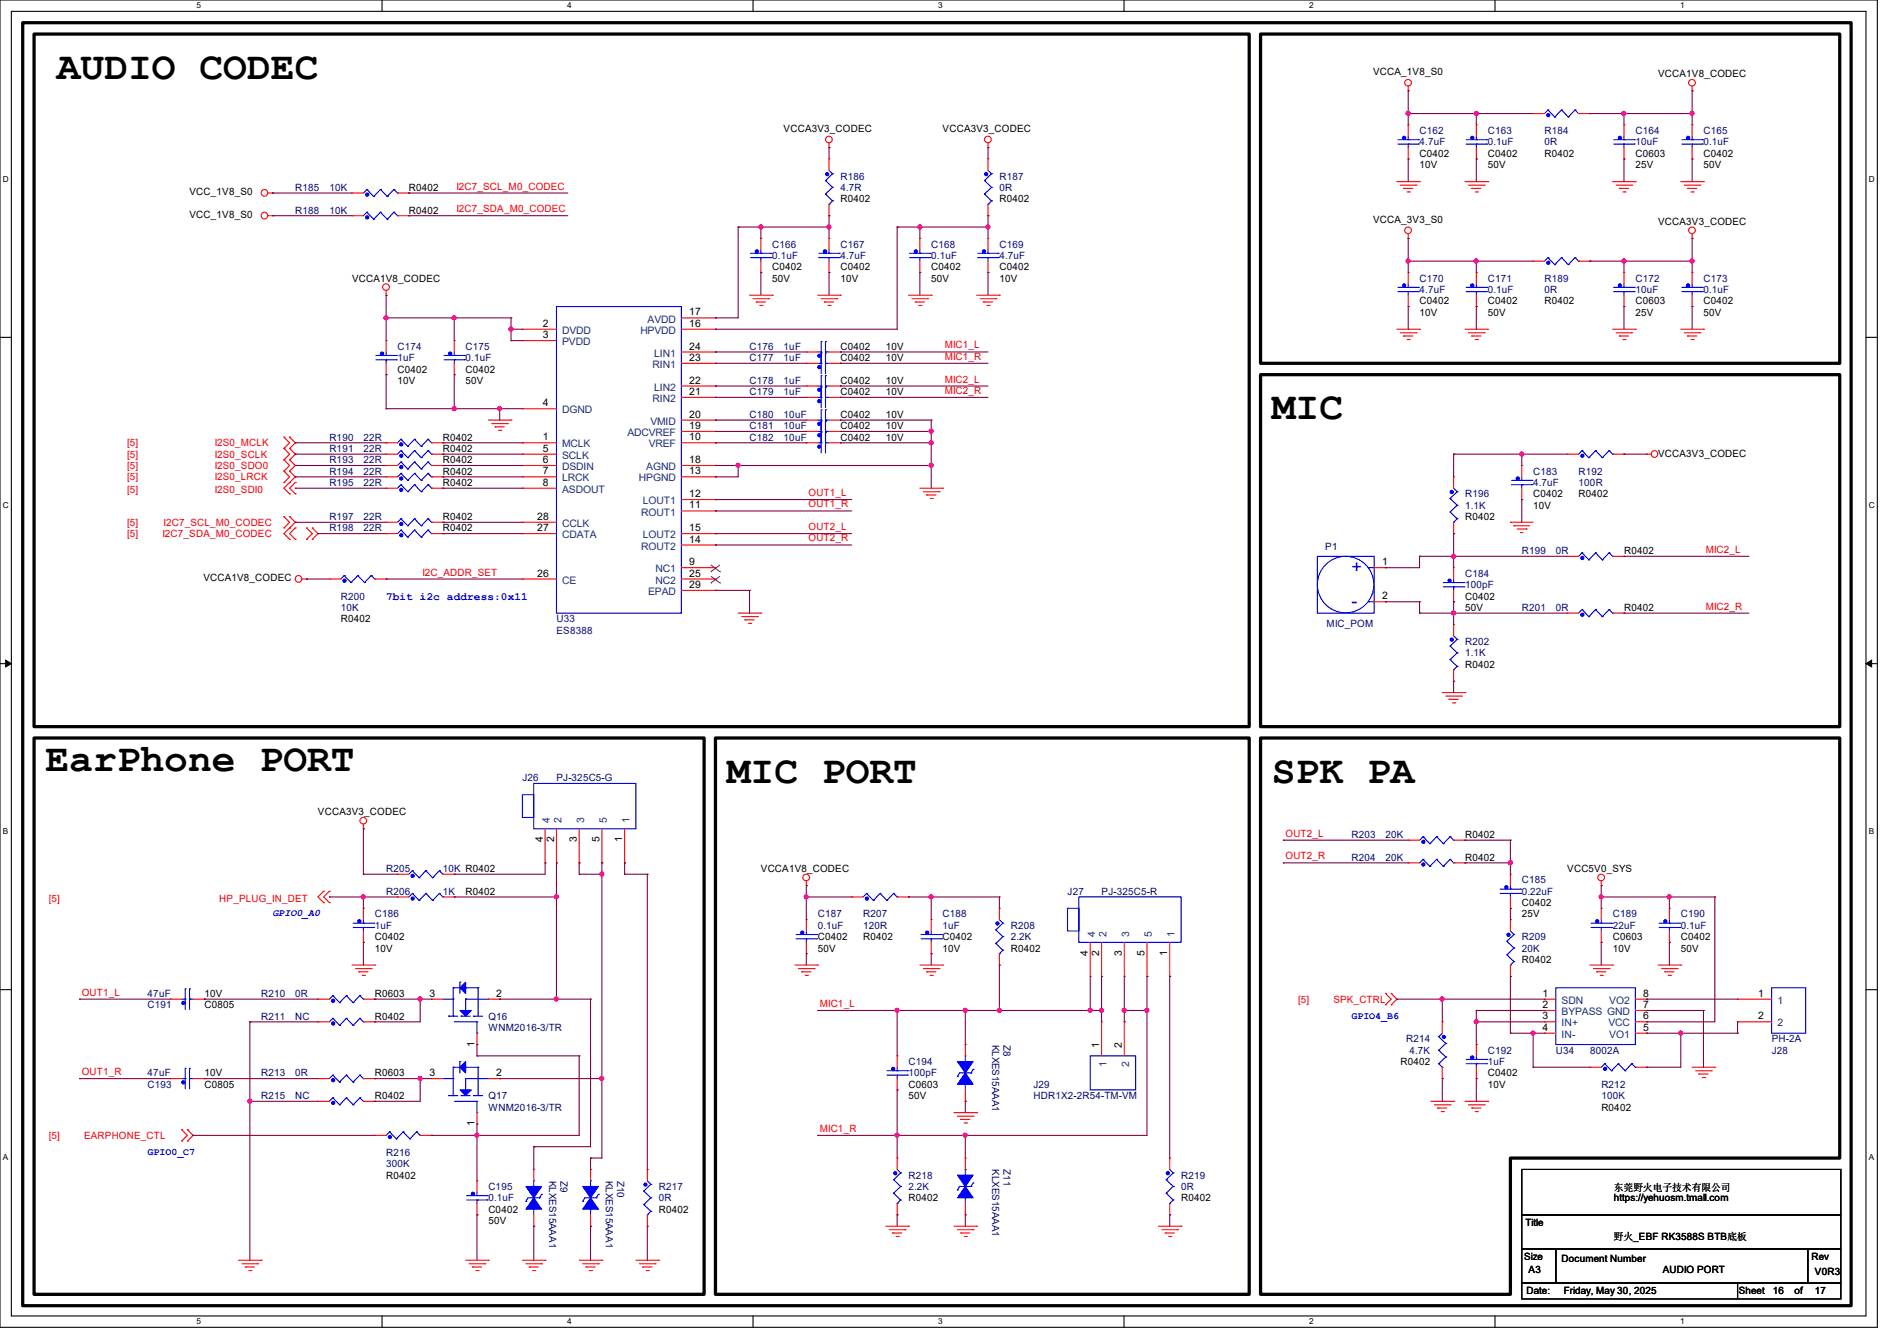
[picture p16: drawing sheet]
<svg xmlns="http://www.w3.org/2000/svg" width="297mm" height="210mm" viewBox="0 0 297 210" stroke-linecap="round" stroke-linejoin="round" font-family="sans-serif">
<defs><g id="words">
<g font-size="6.2">
<text x="8.9" y="12.3">AUDIO CODEC</text>
<text x="199.1" y="65.7">MIC</text>
<text x="7.1" y="120.8">EarPhone PORT</text>
<text x="113.8" y="122.6">MIC PORT</text>
<text x="199.1" y="122.6">SPK PA</text>
</g>
<g font-size="2.8" fill="#00f">
<text x="211.6" y="89.7">+</text>
<text x="211.6" y="95">-</text>
</g>
<text font-size="1.7" fill="#00f" x="60.5" y="93.9">7bit i2c address:0x11</text>
<g font-size="1.6">
<text x="215" y="11.8">VCCA_1V8_S0</text>
<text x="259.6" y="12.1">VCCA1V8_CODEC</text>
<text x="122.7" y="20.7">VCCA3V3_CODEC</text>
<text x="147.6" y="20.7">VCCA3V3_CODEC</text>
<text x="64" y="29.9">R0402</text>
<text x="222.3" y="24.6">C0402</text>
<text x="222.3" y="26.3">10V</text>
<text x="232.9" y="24.6">C0402</text>
<text x="232.9" y="26.3">50V</text>
<text x="241.8" y="24.6">R0402</text>
<text x="256" y="24.6">C0603</text>
<text x="256" y="26.3">25V</text>
<text x="266.7" y="24.6">C0402</text>
<text x="266.7" y="26.3">50V</text>
<text x="29.7" y="34.2">VCC_1V8_S0</text>
<text x="29.7" y="30.6">VCC_1V8_S0</text>
<text x="64" y="33.4">R0402</text>
<text x="131.6" y="31.7">R0402</text>
<text x="156.5" y="31.7">R0402</text>
<text x="215" y="34.9">VCCA_3V3_S0</text>
<text x="259.6" y="35.2">VCCA3V3_CODEC</text>
<text x="55.1" y="44.1">VCCA1V8_CODEC</text>
<text x="120.9" y="42.3">C0402</text>
<text x="120.9" y="44.1">50V</text>
<text x="131.6" y="42.3">C0402</text>
<text x="131.6" y="44.1">10V</text>
<text x="145.8" y="42.3">C0402</text>
<text x="145.8" y="44.1">50V</text>
<text x="156.5" y="42.3">C0402</text>
<text x="156.5" y="44.1">10V</text>
<text x="222.3" y="47.7">C0402</text>
<text x="232.9" y="47.7">C0402</text>
<text x="241.8" y="47.7">R0402</text>
<text x="256" y="47.7">C0603</text>
<text x="266.7" y="47.7">C0402</text>
<text x="85" y="51.2">2</text>
<text x="85" y="53">3</text>
<text x="107.9" y="51.2">16</text>
<text x="107.9" y="49.4">17</text>
<text x="222.3" y="49.4">10V</text>
<text x="232.9" y="49.4">50V</text>
<text x="256" y="49.4">25V</text>
<text x="266.7" y="49.4">50V</text>
<text x="62.2" y="58.3">C0402</text>
<text x="72.9" y="58.3">C0402</text>
<text x="107.9" y="56.5">23</text>
<text x="107.9" y="54.7">24</text>
<text x="131.6" y="54.8">C0402</text>
<text x="131.6" y="56.6">C0402</text>
<text x="138.7" y="54.8">10V</text>
<text x="138.7" y="56.6">10V</text>
<text x="62.2" y="60.1">10V</text>
<text x="72.9" y="60.1">50V</text>
<text x="85" y="63.6">4</text>
<text x="107.9" y="65.4">20</text>
<text x="107.9" y="61.8">21</text>
<text x="107.9" y="60.1">22</text>
<text x="131.6" y="60.1">C0402</text>
<text x="131.6" y="61.9">C0402</text>
<text x="131.6" y="65.4">C0402</text>
<text x="138.7" y="60.1">10V</text>
<text x="138.7" y="61.9">10V</text>
<text x="138.7" y="65.4">10V</text>
<text x="69.3" y="69">R0402</text>
<text x="69.3" y="70.8">R0402</text>
<text x="85" y="69">1</text>
<text x="85" y="70.7">5</text>
<text x="107.9" y="69">10</text>
<text x="107.9" y="67.2">19</text>
<text x="131.6" y="69">C0402</text>
<text x="131.6" y="67.2">C0402</text>
<text x="138.7" y="69">10V</text>
<text x="138.7" y="67.2">10V</text>
<text x="259.6" y="71.5">VCCA3V3_CODEC</text>
<text x="69.3" y="76.1">R0402</text>
<text x="69.3" y="72.6">R0402</text>
<text x="69.3" y="74.3">R0402</text>
<text x="85" y="72.5">6</text>
<text x="85" y="74.3">7</text>
<text x="85" y="76.1">8</text>
<text x="107.9" y="77.9">12</text>
<text x="107.9" y="74.3">13</text>
<text x="107.9" y="72.5">18</text>
<text x="240" y="77.9">C0402</text>
<text x="247.2" y="77.9">R0402</text>
<text x="69.3" y="83.2">R0402</text>
<text x="69.3" y="81.4">R0402</text>
<text x="84.1" y="83.2">27</text>
<text x="84.1" y="81.4">28</text>
<text x="107.9" y="79.6">11</text>
<text x="107.9" y="83.2">15</text>
<text x="229.4" y="81.4">R0402</text>
<text x="240" y="79.7">10V</text>
<text x="107.9" y="88.5">9</text>
<text x="107.9" y="85">14</text>
<text x="216.4" y="88.5">1</text>
<text x="254.3" y="86.8">R0402</text>
<text x="31.8" y="91.1">VCCA1V8_CODEC</text>
<text x="84.1" y="90.3">26</text>
<text x="107.9" y="90.3">25</text>
<text x="107.9" y="92.1">29</text>
<text x="216.4" y="93.9">2</text>
<text x="229.4" y="93.9">C0402</text>
<text x="229.4" y="95.7">50V</text>
<text x="254.3" y="95.7">R0402</text>
<text x="53.3" y="97.5">R0402</text>
<text x="229.4" y="104.6">R0402</text>
<text x="49.8" y="127.7">VCCA3V3_CODEC</text>
<text x="85" y="131.9" transform="rotate(-90 85 131.9)">4</text>
<text x="86.7" y="131.9" transform="rotate(-90 86.7 131.9)">2</text>
<text x="90.3" y="131.9" transform="rotate(-90 90.3 131.9)">3</text>
<text x="93.9" y="131.9" transform="rotate(-90 93.9 131.9)">5</text>
<text x="97.4" y="131.9" transform="rotate(-90 97.4 131.9)">1</text>
<text x="229.4" y="131.2">R0402</text>
<text x="119.1" y="136.6">VCCA1V8_CODEC</text>
<text x="229.4" y="134.8">R0402</text>
<text x="245.4" y="136.6">VCC5V0_SYS</text>
<text x="72.9" y="140.1">R0402</text>
<text x="238.3" y="141.9">C0402</text>
<text x="238.3" y="143.7">25V</text>
<text x="58.7" y="147.2">C0402</text>
<text x="58.7" y="149">10V</text>
<text x="128" y="147.2">C0402</text>
<text x="128" y="149">50V</text>
<text x="135.1" y="147.2">R0402</text>
<text x="147.6" y="147.2">C0402</text>
<text x="147.6" y="149">10V</text>
<text x="158.3" y="149">R0402</text>
<text x="170.3" y="149.7" transform="rotate(-90 170.3 149.7)">4</text>
<text x="172.1" y="149.7" transform="rotate(-90 172.1 149.7)">2</text>
<text x="175.6" y="149.7" transform="rotate(-90 175.6 149.7)">3</text>
<text x="179.2" y="149.7" transform="rotate(-90 179.2 149.7)">5</text>
<text x="182.8" y="149.7" transform="rotate(-90 182.8 149.7)">1</text>
<text x="252.5" y="147.2">C0603</text>
<text x="252.5" y="149">10V</text>
<text x="263.2" y="147.2">C0402</text>
<text x="263.2" y="149">50V</text>
<text x="238.3" y="150.8">R0402</text>
<text x="32" y="157.9">C0805</text>
<text x="32" y="156.1">10V</text>
<text x="58.7" y="156.1">R0603</text>
<text x="58.7" y="159.7">R0402</text>
<text x="67.2" y="156.1">3</text>
<text x="77.7" y="156.1">2</text>
<text x="241.5" y="156.1">1</text>
<text x="241.5" y="157.9">2</text>
<text x="241.5" y="159.6">3</text>
<text x="241.5" y="161.4">4</text>
<text x="257.3" y="161.4">5</text>
<text x="257.3" y="159.6">6</text>
<text x="257.3" y="157.9">7</text>
<text x="257.3" y="156.1">8</text>
<text x="275.3" y="156.1">1</text>
<text x="275.3" y="159.6">2</text>
<text x="74.3" y="163.9" transform="rotate(-90 74.3 163.9)">1</text>
<text x="172.1" y="164.1" transform="rotate(-90 172.1 164.1)">1</text>
<text x="175.6" y="164.1" transform="rotate(-90 175.6 164.1)">2</text>
<text x="219.3" y="166.8">R0402</text>
<text x="32" y="170.3">C0805</text>
<text x="32" y="168.6">10V</text>
<text x="58.7" y="168.6">R0603</text>
<text x="58.7" y="172.1">R0402</text>
<text x="67.2" y="168.5">3</text>
<text x="77.7" y="168.5">2</text>
<text x="142.2" y="170.3">C0603</text>
<text x="142.2" y="172.1">50V</text>
<text x="232.9" y="168.6">C0402</text>
<text x="232.9" y="170.3">10V</text>
<text x="250.7" y="173.9">R0402</text>
<text x="74.3" y="176.4" transform="rotate(-90 74.3 176.4)">1</text>
<text x="60.5" y="184.6">R0402</text>
<text x="76.5" y="189.9">C0402</text>
<text x="76.5" y="191.7">50V</text>
<text x="103.1" y="189.9">R0402</text>
<text x="142.2" y="188.1">R0402</text>
<text x="184.9" y="188.1">R0402</text>
<text x="252.7" y="186.5">东莞野火电子技术有限公司</text>
<text x="252.7" y="188.1">https://yehuosm.tmall.com</text>
<text x="238.6" y="197.4">Size</text>
<text x="238.8" y="192">Title</text>
<text x="244.5" y="197.6">Document Number</text>
<text x="252.7" y="194.2">野火_EBF RK3588S BTB底板</text>
<text x="283.6" y="197.4">Rev</text>
<text x="239" y="202.7">Date:</text>
<text x="239.3" y="199.3">A3</text>
<text x="244.8" y="202.7">Friday, May 30, 2025</text>
<text x="260.3" y="199.3">AUDIO PORT</text>
<text x="272.2" y="202.7">Sheet</text>
<text x="277.6" y="202.7">16</text>
<text x="280.9" y="202.7">of</text>
<text x="284.2" y="199.7">V0R3</text>
<text x="284.2" y="202.7">17</text>
</g>
<g font-size="1.6" fill="#000080">
<text x="222.3" y="21">C162</text>
<text x="222.3" y="22.8">4.7uF</text>
<text x="232.9" y="21">C163</text>
<text x="232.9" y="22.8">0.1uF</text>
<text x="241.8" y="21">R184</text>
<text x="241.8" y="22.8">0R</text>
<text x="256" y="21">C164</text>
<text x="256" y="22.8">10uF</text>
<text x="266.7" y="21">C165</text>
<text x="266.7" y="22.8">0.1uF</text>
<text x="46.2" y="29.9">R185</text>
<text x="51.6" y="29.9">10K</text>
<text x="131.6" y="28.1">R186</text>
<text x="131.6" y="29.9">4.7R</text>
<text x="156.5" y="28.1">R187</text>
<text x="156.5" y="29.9">0R</text>
<text x="46.2" y="33.4">R188</text>
<text x="51.6" y="33.4">10K</text>
<text x="120.9" y="38.8">C166</text>
<text x="120.9" y="40.6">0.1uF</text>
<text x="131.6" y="38.8">C167</text>
<text x="131.6" y="40.6">4.7uF</text>
<text x="145.8" y="38.8">C168</text>
<text x="145.8" y="40.6">0.1uF</text>
<text x="156.5" y="38.8">C169</text>
<text x="156.5" y="40.6">4.7uF</text>
<text x="222.3" y="44.1">C170</text>
<text x="222.3" y="45.9">4.7uF</text>
<text x="232.9" y="44.1">C171</text>
<text x="232.9" y="45.9">0.1uF</text>
<text x="241.8" y="44.1">R189</text>
<text x="241.8" y="45.9">0R</text>
<text x="256" y="44.1">C172</text>
<text x="256" y="45.9">10uF</text>
<text x="266.7" y="44.1">C173</text>
<text x="266.7" y="45.9">0.1uF</text>
<text x="62.2" y="54.8">C174</text>
<text x="62.2" y="56.6">1uF</text>
<text x="72.9" y="54.8">C175</text>
<text x="72.9" y="56.6">0.1uF</text>
<text x="117.4" y="54.8">C176</text>
<text x="117.4" y="56.6">C177</text>
<text x="122.7" y="54.8">1uF</text>
<text x="122.7" y="56.6">1uF</text>
<text x="117.4" y="60.1">C178</text>
<text x="117.4" y="61.9">C179</text>
<text x="117.4" y="65.4">C180</text>
<text x="122.7" y="60.1">1uF</text>
<text x="122.7" y="61.9">1uF</text>
<text x="122.7" y="65.4">10uF</text>
<text x="51.6" y="69">R190</text>
<text x="51.6" y="70.8">R191</text>
<text x="56.9" y="69">22R</text>
<text x="56.9" y="70.8">22R</text>
<text x="117.4" y="69">C182</text>
<text x="117.4" y="67.2">C181</text>
<text x="122.7" y="69">10uF</text>
<text x="122.7" y="67.2">10uF</text>
<text x="51.6" y="76.1">R195</text>
<text x="51.6" y="72.6">R193</text>
<text x="51.6" y="74.3">R194</text>
<text x="56.9" y="76.1">22R</text>
<text x="56.9" y="72.6">22R</text>
<text x="56.9" y="74.3">22R</text>
<text x="229.4" y="77.9">R196</text>
<text x="240" y="74.3">C183</text>
<text x="240" y="76.1">4.7uF</text>
<text x="247.2" y="74.3">R192</text>
<text x="247.2" y="76.1">100R</text>
<text x="51.6" y="83.2">R198</text>
<text x="51.6" y="81.4">R197</text>
<text x="56.9" y="83.2">22R</text>
<text x="56.9" y="81.4">22R</text>
<text x="229.4" y="79.7">1.1K</text>
<text x="207.5" y="86.1">P1</text>
<text x="238.3" y="86.8">R199</text>
<text x="243.6" y="86.8">0R</text>
<text x="53.3" y="93.9">R200</text>
<text x="53.3" y="95.7">10K</text>
<text x="229.4" y="90.3">C184</text>
<text x="229.4" y="92.1">100pF</text>
<text x="238.3" y="95.7">R201</text>
<text x="243.6" y="95.7">0R</text>
<text x="87.1" y="97.5">U33</text>
<text x="87.1" y="99.2">ES8388</text>
<text x="207.7" y="98.2">MIC_POM</text>
<text x="229.4" y="101">R202</text>
<text x="229.4" y="102.8">1.1K</text>
<text x="81.8" y="122.3">J26</text>
<text x="87.1" y="122.3">PJ-325C5-G</text>
<text x="211.6" y="131.2">R203</text>
<text x="216.9" y="131.2">20K</text>
<text x="60.5" y="136.6">R205</text>
<text x="69.3" y="136.6">10K R0402</text>
<text x="211.6" y="134.8">R204</text>
<text x="216.9" y="134.8">20K</text>
<text x="58.7" y="143.7">C186</text>
<text x="60.5" y="140.1">R206</text>
<text x="69.3" y="140.1">1K</text>
<text x="128" y="143.7">C187</text>
<text x="135.1" y="143.7">R207</text>
<text x="147.6" y="143.7">C188</text>
<text x="167.1" y="140.1">J27</text>
<text x="172.5" y="140.1">PJ-325C5-R</text>
<text x="238.3" y="138.3">C185</text>
<text x="238.3" y="140.1">0.22uF</text>
<text x="252.5" y="143.7">C189</text>
<text x="263.2" y="143.7">C190</text>
<text x="58.7" y="145.5">1uF</text>
<text x="128" y="145.5">0.1uF</text>
<text x="135.1" y="145.5">120R</text>
<text x="147.6" y="145.5">1uF</text>
<text x="158.3" y="145.5">R208</text>
<text x="158.3" y="147.2">2.2K</text>
<text x="238.3" y="147.2">R209</text>
<text x="238.3" y="149">20K</text>
<text x="252.5" y="145.5">22uF</text>
<text x="263.2" y="145.5">0.1uF</text>
<text x="23.1" y="157.9">C191</text>
<text x="23.1" y="156.1">47uF</text>
<text x="40.9" y="156.1">R210</text>
<text x="40.9" y="159.7">R211</text>
<text x="46.2" y="156.1">0R</text>
<text x="46.2" y="159.7">NC</text>
<text x="76.5" y="159.7">Q16</text>
<text x="76.5" y="161.5">WNM2016-3/TR</text>
<text x="142.2" y="166.8">C194</text>
<text x="155.3" y="163.6" transform="rotate(90 155.3 163.6)">KLXES15AAA1</text>
<text x="157.1" y="163.6" transform="rotate(90 157.1 163.6)">Z8</text>
<text x="220.1" y="163.2">R214</text>
<text x="220.7" y="165">4.7K</text>
<text x="232.9" y="165">C192</text>
<text x="232.9" y="166.8">1uF</text>
<text x="243.6" y="165">U34</text>
<text x="248.9" y="165">8002A</text>
<text x="277.4" y="165">J28</text>
<text x="277.4" y="163.2">PH-2A</text>
<text x="23.1" y="170.3">C193</text>
<text x="23.1" y="168.6">47uF</text>
<text x="40.9" y="168.6">R213</text>
<text x="40.9" y="172.1">R215</text>
<text x="46.2" y="168.6">0R</text>
<text x="46.2" y="172.1">NC</text>
<text x="76.5" y="172.1">Q17</text>
<text x="76.5" y="173.9">WNM2016-3/TR</text>
<text x="142.2" y="168.6">100pF</text>
<text x="161.8" y="170.3">J29</text>
<text x="161.8" y="172.1">HDR1X2-2R54-TM-VM</text>
<text x="250.7" y="170.3">R212</text>
<text x="250.7" y="172.1">100K</text>
<text x="60.5" y="181">R216</text>
<text x="60.5" y="182.8">300K</text>
<text x="86" y="184.9" transform="rotate(90 86 184.9)">KLXES15AAA1</text>
<text x="87.8" y="184.9" transform="rotate(90 87.8 184.9)">Z9</text>
<text x="94.9" y="184.9" transform="rotate(90 94.9 184.9)">KLXES15AAA1</text>
<text x="96.6" y="184.9" transform="rotate(90 96.6 184.9)">Z10</text>
<text x="142.2" y="184.6">R218</text>
<text x="155.3" y="183.1" transform="rotate(90 155.3 183.1)">KLXES15AAA1</text>
<text x="157.1" y="183.1" transform="rotate(90 157.1 183.1)">Z11</text>
<text x="184.9" y="184.6">R219</text>
<text x="76.5" y="186.4">C195</text>
<text x="76.5" y="188.1">0.1uF</text>
<text x="103.1" y="186.4">R217</text>
<text x="103.1" y="188.1">0R</text>
<text x="142.2" y="186.4">2.2K</text>
<text x="184.9" y="186.4">0R</text>
</g>
<g font-size="1.6" fill="#f00">
<text x="71.5" y="29.7">I2C7_SCL_M0_CODEC</text>
<text x="71.5" y="33.2">I2C7_SDA_M0_CODEC</text>
<text x="147.9" y="54.6">MIC1_L</text>
<text x="147.9" y="56.3">MIC1_R</text>
<text x="147.9" y="59.9">MIC2_L</text>
<text x="147.9" y="61.7">MIC2_R</text>
<text x="19.9" y="69.9">[5]</text>
<text x="19.9" y="71.7">[5]</text>
<text x="33.6" y="69.9">I2S0_MCLK</text>
<text x="33.6" y="71.7">I2S0_SCLK</text>
<text x="19.9" y="75.2">[5]</text>
<text x="19.9" y="73.4">[5]</text>
<text x="19.9" y="77.2">[5]</text>
<text x="33.6" y="75.2">I2S0_LRCK</text>
<text x="33.6" y="73.4">I2S0_SDO0</text>
<text x="33.6" y="77.2">I2S0_SDI0</text>
<text x="126.6" y="77.7">OUT1_L</text>
<text x="19.9" y="82.3">[5]</text>
<text x="25.6" y="82.3">I2C7_SCL_M0_CODEC</text>
<text x="126.6" y="79.5">OUT1_R</text>
<text x="126.6" y="83">OUT2_L</text>
<text x="19.9" y="84.1">[5]</text>
<text x="25.4" y="84.1">I2C7_SDA_M0_CODEC</text>
<text x="126.6" y="84.8">OUT2_R</text>
<text x="267.1" y="86.6">MIC2_L</text>
<text x="66.1" y="90.1">I2C_ADDR_SET</text>
<text x="267.1" y="95.5">MIC2_R</text>
<text x="201.3" y="131">OUT2_L</text>
<text x="201.3" y="134.6">OUT2_R</text>
<text x="7.7" y="141.2">[5]</text>
<text x="34.3" y="141.2">HP_PLUG_IN_DET</text>
<text x="12.8" y="155.9">OUT1_L</text>
<text x="128.4" y="157.7">MIC1_L</text>
<text x="203.3" y="157">[5]</text>
<text x="208.8" y="157">SPK_CTRL</text>
<text x="12.8" y="168.4">OUT1_R</text>
<text x="7.7" y="178.4">[5]</text>
<text x="13.2" y="178.4">EARPHONE_CTL</text>
<text x="128.4" y="177.2">MIC1_R</text>
</g>
<g font-size="1.6" fill="#004080">
<text x="88" y="52.3">DVDD</text>
<text x="100.3" y="52.3">HPVDD</text>
<text x="101.4" y="50.5">AVDD</text>
<text x="88" y="54.1">PVDD</text>
<text x="102.2" y="57.6">RIN1</text>
<text x="102.4" y="55.8">LIN1</text>
<text x="88" y="64.7">DGND</text>
<text x="102.2" y="63">RIN2</text>
<text x="102.4" y="61.2">LIN2</text>
<text x="88" y="70.1">MCLK</text>
<text x="88" y="71.8">SCLK</text>
<text x="98.2" y="68.3">ADCVREF</text>
<text x="101.6" y="70.1">VREF</text>
<text x="101.8" y="66.5">VMID</text>
<text x="88" y="73.6">DSDIN</text>
<text x="88" y="75.4">LRCK</text>
<text x="88" y="77.2">ASDOUT</text>
<text x="100" y="75.4">HPGND</text>
<text x="101.2" y="73.6">AGND</text>
<text x="88" y="82.5">CCLK</text>
<text x="100.4" y="80.7">ROUT1</text>
<text x="100.6" y="79">LOUT1</text>
<text x="88" y="84.3">CDATA</text>
<text x="100.4" y="86.1">ROUT2</text>
<text x="100.6" y="84.3">LOUT2</text>
<text x="102.6" y="89.6">NC1</text>
<text x="88" y="91.4">CE</text>
<text x="101.5" y="93.2">EPAD</text>
<text x="102.6" y="91.4">NC2</text>
<text x="86.1" y="128.9" transform="rotate(-90 86.1 128.9)">4</text>
<text x="87.9" y="128.9" transform="rotate(-90 87.9 128.9)">2</text>
<text x="91.4" y="128.9" transform="rotate(-90 91.4 128.9)">3</text>
<text x="95" y="128.9" transform="rotate(-90 95 128.9)">5</text>
<text x="98.6" y="128.9" transform="rotate(-90 98.6 128.9)">1</text>
<text x="171.5" y="146.7" transform="rotate(-90 171.5 146.7)">4</text>
<text x="173.2" y="146.7" transform="rotate(-90 173.2 146.7)">2</text>
<text x="176.8" y="146.7" transform="rotate(-90 176.8 146.7)">3</text>
<text x="180.3" y="146.7" transform="rotate(-90 180.3 146.7)">5</text>
<text x="183.9" y="146.7" transform="rotate(-90 183.9 146.7)">1</text>
<text x="244.5" y="157.2">SDN</text>
<text x="244.5" y="159">BYPASS GND</text>
<text x="244.5" y="160.7">IN+</text>
<text x="251.8" y="160.7">VCC</text>
<text x="251.9" y="157.2">VO2</text>
<text x="278.3" y="157.2">1</text>
<text x="278.3" y="160.7">2</text>
<text x="173.2" y="167.1" transform="rotate(-90 173.2 167.1)">1</text>
<text x="176.8" y="167.1" transform="rotate(-90 176.8 167.1)">2</text>
<text x="244.5" y="162.5">IN-</text>
<text x="251.9" y="162.5">VO1</text>
</g>
<g font-size="1.6" fill="#00f">
<text x="42.7" y="143.5">GPIO0_A0</text>
<text x="211.6" y="159.5">GPIO4_B6</text>
<text x="23.1" y="180.8">GPIO0_C7</text>
</g>
<g font-size="1.3">
<text x="30.8" y="1.3">5</text>
<text x="88.8" y="1.3">4</text>
<text x="146.9" y="1.3">3</text>
<text x="205" y="1.3">2</text>
<text x="263.1" y="1.3">1</text>
<text x=".5" y="28.4">D</text>
<text x="292.6" y="28.4">D</text>
<text x=".5" y="79.5">C</text>
<text x="292.6" y="79.5">C</text>
<text x=".5" y="130.6">B</text>
<text x="292.6" y="130.6">B</text>
<text x=".5" y="181.7">A</text>
<text x="292.6" y="181.7">A</text>
<text x="30.8" y="207.4">5</text>
<text x="88.8" y="207.4">4</text>
<text x="146.9" y="207.4">3</text>
<text x="205" y="207.4">2</text>
<text x="263.1" y="207.4">1</text>
</g>
</g></defs>
<path d="M0 0h293.9v207.9h-293.9zM1.8 1.8h290.3v204.3h-290.3z" fill="none" stroke="#000" stroke-width=".17"/>
<g fill="#fff">
<path d="M30.8 .2h.7v1.4h-.7z"/>
<path d="M30.8 206.2h.7v1.4h-.7z"/>
</g>
<path d="M59.8 0v1.8M59.8 206.1v1.8" fill="none" stroke="#000" stroke-width=".17"/>
<g fill="#fff">
<path d="M88.8 .2h.7v1.4h-.7z"/>
<path d="M88.8 206.2h.7v1.4h-.7z"/>
</g>
<path d="M117.9 0v1.8M117.9 206.1v1.8" fill="none" stroke="#000" stroke-width=".17"/>
<g fill="#fff">
<path d="M146.9 .2h.7v1.4h-.7z"/>
<path d="M146.9 206.2h.7v1.4h-.7z"/>
</g>
<path d="M176 0v1.8M176 206.1v1.8" fill="none" stroke="#000" stroke-width=".17"/>
<g fill="#fff">
<path d="M205 .2h.7v1.4h-.7z"/>
<path d="M205 206.2h.7v1.4h-.7z"/>
</g>
<path d="M234.1 0v1.8M234.1 206.1v1.8" fill="none" stroke="#000" stroke-width=".17"/>
<g fill="#fff">
<path d="M263.1 .2h.6v1.4h-.6z"/>
<path d="M263.1 206.2h.6v1.4h-.6z"/>
<path d="M.5 27.3h.9v1.4h-.9z"/>
<path d="M292.6 27.3h.9v1.4h-.9z"/>
<path d="M.5 78.4h.9v1.4h-.9z"/>
<path d="M292.6 78.4h.9v1.4h-.9z"/>
</g>
<path d="M0 52.8h1.8M292.1 52.8h1.8" fill="none" stroke="#000" stroke-width=".17"/>
<g fill="#fff">
<path d="M.5 129.5h.8v1.4h-.8z"/>
<path d="M292.6 129.5h.8v1.4h-.8z"/>
</g>
<path d="M0 103.9h1.8M292.1 103.9h1.8" fill="none" stroke="#000" stroke-width=".17"/>
<path d="M.9 103.4l.9 .5-.9 .5zM292.1 103.9l.9-.5v1z" fill="#000" stroke="#000" stroke-width=".16"/>
<g fill="#fff">
<path d="M.5 180.5h.8v1.4h-.8z"/>
<path d="M292.6 180.5h.8v1.4h-.8z"/>
</g>
<path d="M0 155h1.8M292.1 155h1.8M238.3 183.1h49.9v7.1h-49.9zM238.3 190.2h49.9v5.4h-49.9zM238.3 195.6h5.3v5.3h-5.3zM243.6 195.6h39.4v5.3h-39.4zM283 195.6h5.2v5.3h-5.2zM238.3 200.9h33.7v2.5h-33.7zM272 200.9h16.2v2.5h-16.2z" fill="none" stroke="#000" stroke-width=".17"/>
<path d="M3.6 3.6h286.2v200.9h-286.2zM5.3 5.3h190.3v108.5h-190.3zM197.4 5.3h90.6v51.6h-90.6zM197.4 58.7h90.6v55.1h-90.6zM5.3 115.6h104.9v87.1h-104.9zM112 115.6h83.6v87.1h-83.6zM197.4 115.6h90.6v65.8h-51.5v21.3h-39.1z" fill="none" stroke="#000" stroke-width=".51"/>
<g fill="none" stroke="#f00" stroke-width=".17">
<path d="M220.5 14.2h.1M220.5 19.6h.1M220.5 13.5v.7M220.5 19.6v1.7M231.1 19.6h.1M231.1 19.6v1.7M240 17.8h.1M240 17.8h1.8M247.1 17.8h1.8M248.9 17.8h.1M254.3 19.6h.1M254.3 19.6v1.7"/>
<path d="M264.9 14.2h.1M264.9 19.6h.1M264.9 13.5v.7M264.9 19.6v1.7M42 33.8h.7M42 30.2h.7M42.7 33.8h.1M42.7 30.2h.1M55.1 33.8h.1M55.1 30.2h.1M55.1 33.8h1.8M55.1 30.2h1.8"/>
<path d="M62.2 33.8h1.8M62.2 30.2h1.8M64 33.8h.1M64 30.2h.1M119.1 37.3h.1M119.1 37.3v1.8M129.8 23.1h.1M129.8 37.3h.1M129.8 24.9h.1M129.8 33.8h.1M129.8 22.4v.7M129.8 24.9v1.8"/>
<path d="M129.8 32v1.8M129.8 37.3v1.8M144 37.3h.1M144 37.3v1.8M154.7 23.1h.1M154.7 24.9h.1M154.7 33.8h.1M154.7 37.3h.1M154.7 22.4v.7M154.7 24.9v1.8M154.7 32v1.8M154.7 37.3v1.8"/>
<path d="M218.7 28.4h3.5M219.2 29h2.5M219.8 29.5h.1M219.8 29.5h1.4M220.3 30.1h.3M220.5 37.3h.1M220.5 24.9h.1M220.5 23.1v1.8M220.5 36.6v.7M220.6 30.1h.1M221.7 29h.1M222.2 28.4h.1"/>
<path d="M229.4 28.4h3.5M229.9 29h2.5M230.4 29.5h.1M230.4 29.5h1.5M231 30.1h.3M231.1 24.9h.1M231.1 23.1v1.8M231.3 30.1h.1M232.4 29h.1M232.9 28.4h.1M252.5 28.4h3.5M253 29h2.5"/>
<path d="M253.5 29.5h.1M253.5 29.5h1.5M254.1 30.1h.3M254.3 24.9h.1M254.3 23.1v1.8M254.4 30.1h.1M255.5 29h.1M256 28.4h.1M263.1 28.4h3.6M263.7 29h2.4M264.2 29.5h.1M264.2 29.5h1.4"/>
<path d="M264.8 30.1h.3M264.9 37.3h.1M264.9 24.9h.1M264.9 23.1v1.8M264.9 36.6v.7M265.1 30.1h.1M266.1 29h.1M266.7 28.4h.1M60.5 46.2h.1M60.5 53.3h.1M60.5 58.7h.1M60.5 45.5v.7"/>
<path d="M60.5 53.3v1.8M60.5 56.9v1.8M71.1 53.3h.1M71.1 58.7h.1M71.1 53.3v1.8M71.1 56.9v1.8M81.8 51.6h.1M81.8 53.3h.1M81.8 51.6h5.3M81.8 53.3h5.3M106.7 51.6h5.3M106.7 55.1h5.3"/>
<path d="M106.7 56.9h5.3M106.7 49.8h5.3M112 51.6h.1M112 49.8h.1M112 56.9h.1M112 55.1h.1M117.3 46.2h3.6M117.9 46.8h2.5M118.4 47.3h.1M118.4 47.3h1.4M119 47.8h.3M119.1 42.7h.1"/>
<path d="M119.1 40.9v1.8M119.3 47.8h.1M120.4 46.8h.1M120.9 46.2h.1M126.2 55.1h.1M126.2 56.9h.1M126.2 55.1h1.8M126.2 56.9h1.8M128 46.2h3.6M128.6 46.8h2.4M129.1 47.3h.1M129.1 47.3h1.4"/>
<path d="M129.6 47.8h.4M129.8 42.7h.1M129.8 40.9v1.8M129.8 55.1h1.8M129.8 56.9h1.8M130 47.8h.1M131 46.8h.1M131.6 46.2h.1M131.6 55.1h.1M131.6 56.9h.1M142.2 46.2h3.6M142.8 46.8h2.4"/>
<path d="M143.3 47.3h.1M143.3 47.3h1.4M143.8 47.8h.4M144 42.7h.1M144 40.9v1.8M144.2 47.8h.1M145.2 46.8h.1M145.8 46.2h.1M152.9 46.2h3.6M153.5 46.8h2.4M154 47.3h.1M154 47.3h1.4"/>
<path d="M154.5 47.8h.4M154.7 42.7h.1M154.7 40.9v1.8M154.9 47.8h.1M155.9 46.8h.1M156.5 46.2h.1M218.7 51.6h3.5M219.2 52.1h2.5M219.8 52.6h.1M219.8 52.6h1.4M220.3 53.2h.3M220.5 42.7h.1"/>
<path d="M220.5 48h.1M220.5 42.7v1.7M220.5 46.2v1.8M220.6 53.2h.1M221.7 52.1h.1M222.2 51.6h.1M229.4 51.6h3.5M229.9 52.1h2.5M230.4 52.6h.1M230.4 52.6h1.5M231 53.2h.3M231.1 42.7h.1"/>
<path d="M231.1 48h.1M231.1 42.7v1.7M231.1 46.2v1.8M231.3 53.2h.1M232.4 52.1h.1M232.9 51.6h.1M240 40.9h.1M240 40.9h1.8M247.1 40.9h1.8M248.9 40.9h.1M252.5 51.6h3.5M253 52.1h2.5"/>
<path d="M253.5 52.6h.1M253.5 52.6h1.5M254.1 53.2h.3M254.3 42.7h.1M254.3 48h.1M254.3 42.7v1.7M254.3 46.2v1.8M254.4 53.2h.1M255.5 52.1h.1M256 51.6h.1M263.1 51.6h3.6M263.7 52.1h2.4"/>
<path d="M264.2 52.6h.1M264.2 52.6h1.4M264.8 53.2h.3M264.9 42.7h.1M264.9 48h.1M264.9 42.7v1.7M264.9 46.2v1.8M265.1 53.2h.1M266.1 52.1h.1M266.7 51.6h.1M44.4 70.2h.1M44.4 68.5h.1"/>
<path d="M44.4 75.6h.1M44.4 73.8h.1M44.4 72h.1M44.4 68.5l.9 .8-.9 .9M44.4 73.8l.9 .9-.9 .9M44.4 72l.9 .9-.9 .9M44.4 70.2l.9 .9-.9 .9M45.3 68.5h.1M45.3 70.2h.1M45.3 73.8h.1M45.3 75.6h.1M45.3 72h.1"/>
<path d="M45.3 77.3h.1M45.3 68.5l.9 .8-.9 .9M45.3 73.8l.9 .9-1.8 1.8 .9 .8M45.3 72l.9 .9-.9 .9M45.3 70.2l.9 .9-.9 .9M46.2 75.6h.1M46.2 77.3h.1M46.2 75.6l-.9 .9 .9 .8M60.5 69.3h.1M60.5 76.5h.1M60.5 71.1h.1M60.5 72.9h.1"/>
<path d="M60.5 74.7h.1M60.5 76.5h1.7M60.5 71.1h1.7M60.5 69.3h1.7M60.5 72.9h1.7M60.5 74.7h1.7M67.6 76.5h1.7M67.6 71.1h1.7M67.6 69.3h1.7M67.6 72.9h1.7M67.6 74.7h1.7M69.3 69.3h.1"/>
<path d="M69.3 76.5h.1M69.3 71.1h.1M69.3 72.9h.1M69.3 74.7h.1M76.5 65.8h3.5M77 66.3h2.5M77.5 66.8h.1M77.5 66.8h1.5M78.1 67.4h.3M78.4 67.4h.1M79.5 66.3h.1M80 65.8h.1"/>
<path d="M81.8 69.3h.1M81.8 64h.1M81.8 71.1h.1M81.8 72.9h.1M81.8 74.7h.1M81.8 76.5h.1M81.8 76.5h5.3M81.8 71.1h5.3M81.8 69.3h5.3M81.8 64h5.3M81.8 72.9h5.3M81.8 74.7h5.3"/>
<path d="M106.7 65.8h5.3M106.7 69.3h5.3M106.7 60.5h5.3M106.7 72.9h5.3M106.7 74.7h5.3M106.7 78.2h5.3M106.7 67.6h5.3M106.7 62.2h5.3M112 69.3h.1M112 78.2h.1M112 74.7h.1M112 72.9h.1"/>
<path d="M112 67.6h.1M112 65.8h.1M112 62.2h.1M112 60.5h.1M126.2 69.3h.1M126.2 60.5h.1M126.2 62.2h.1M126.2 65.8h.1M126.2 67.6h.1M126.2 65.8h1.8M126.2 69.3h1.8M126.2 60.5h1.8"/>
<path d="M126.2 67.6h1.8M126.2 62.2h1.8M129.8 65.8h1.8M129.8 69.3h1.8M129.8 60.5h1.8M129.8 67.6h1.8M129.8 62.2h1.8M131.6 69.3h.1M131.6 60.5h.1M131.6 62.2h.1M131.6 65.8h.1M131.6 67.6h.1"/>
<path d="M144 76.5h3.6M144.6 77h2.4M145.1 77.5h.1M145.1 77.5h1.4M145.6 78.1h.4M146 78.1h.1M147 77h.1M147.6 76.5h.1M227.6 74.7h.1M227.6 74.7v1.8M238.3 72.9h.1M238.3 78.2h.1"/>
<path d="M238.3 72.9v1.8M238.3 76.5v1.7M245.4 71.1h.1M245.4 71.1h1.7M252.5 71.1h1.8M254.3 71.1h.1M257.8 71.1h.1M257.8 71.1h.7M44.4 82.7h.1M44.4 80.9h.1M44.4 80.9l.9 .9-.9 .9M45.3 80.9h.1"/>
<path d="M45.3 82.7h.1M45.3 84.5h.1M45.3 80.9l.9 .9-1.8 1.8 .9 .9M46.2 84.5h.1M46.2 82.7h.1M46.2 82.7l-.9 .9 .9 .9M47.3 90.7h.7M48 90.7h.1M48 84.5h.1M48 82.7h.1M48 82.7l.9 .9-.9 .9M48.9 82.7h.1"/>
<path d="M48.9 84.5h.1M48.9 82.7l.9 .9-.9 .9M51.6 90.7h.1M51.6 90.7h1.7M58.7 90.7h1.8M60.5 83.6h.1M60.5 90.7h.1M60.5 81.8h.1M60.5 81.8h1.7M60.5 83.6h1.7M67.6 81.8h1.7M67.6 83.6h1.7"/>
<path d="M69.3 83.6h.1M69.3 81.8h.1M81.8 90.7h.1M81.8 83.6h.1M81.8 81.8h.1M81.8 90.7h5.3M81.8 81.8h5.3M81.8 83.6h5.3M106.7 90.7h5.3M106.7 83.6h5.3M106.7 88.9h5.3M106.7 80h5.3"/>
<path d="M106.7 85.3h5.3M106.7 92.5h5.3M112 88.9h.1M112 80h.1M112 85.3h.1M112 83.6h.1M112 90.7h.1M112 92.5h.1M115.6 96h3.5M116.1 96.6h2.5M116.6 97.1h.1M116.6 97.1h1.5"/>
<path d="M117.2 97.6h.3M117.5 97.6h.1M118.6 96.6h.1M119.1 96h.1M215.1 88.9h1.8M215.1 94.2h1.8M216.9 94.2h.1M216.9 88.9h.1M227.6 83.6h.1M227.6 97.8h.1M227.6 88.9h.1M227.6 94.2h.1"/>
<path d="M227.6 81.8v1.8M227.6 88.9v1.8M227.6 92.5v1.7M227.6 97.8v1.8M236.5 81.8h.1M236.5 81.8h3.5M237 82.3h.1M237 82.3h2.5M237.5 82.8h1.5M238.1 83.4h.1M238.1 83.4h.3M239 82.8h.1"/>
<path d="M245.4 96h.1M245.4 87.1h.1M245.4 96h1.7M245.4 87.1h1.7M252.5 96h1.8M252.5 87.1h1.8M254.3 96h.1M254.3 87.1h.1M225.8 108.5h3.6M226.4 109h2.4M226.9 109.5h.1M226.9 109.5h1.4"/>
<path d="M227.4 110.1h.4M227.6 106.7h.1M227.6 104.9v1.8M227.8 110.1h.1M228.8 109h.1M229.4 108.5h.1M50.7 139.6h.1M50.7 139.6l-.9 .9 .9 .9M51.6 139.6h.1M51.6 139.6l-.9 .9 .9 .9M56.9 129.8h.1M56.9 129.1v.7"/>
<path d="M62.2 136.9h.1M62.2 136.9h1.8M69.3 136.9h1.8M71.1 136.9h.1M85.3 135.1h.1M85.3 129.8v5.3M87.1 135.1h.1M87.1 129.8v5.3M90.7 135.1h.1M90.7 129.8v5.3M94.2 135.1h.1M94.2 129.8v5.3"/>
<path d="M97.8 135.1h.1M97.8 129.8v5.3M126.2 138.7h.1M126.2 138v.7M220.5 131.6h.1M220.5 135.1h.1M220.5 131.6h1.7M220.5 135.1h1.7M227.6 131.6h1.8M227.6 135.1h1.8M229.4 131.6h.1M229.4 135.1h.1"/>
<path d="M236.5 136.9h.1M236.5 136.9v1.8M250.7 138.7h.1M250.7 138v.7M26.7 156.5h.1M26.7 156.5h1.7M30.2 156.5h1.8M32 156.5h.1M49.8 156.5h.1M49.8 156.5h1.8M50.7 141.4h.1M51.6 141.4h.1"/>
<path d="M55.1 151.1h3.6M55.7 151.7h2.4M56.2 152.2h.1M56.2 152.2h1.4M56.7 152.7h.4M56.9 142.2h.1M56.9 147.6h.1M56.9 142.2v1.8M56.9 145.8v1.8M56.9 156.5h1.8M57.1 152.7h.1M58.1 151.7h.1"/>
<path d="M58.7 151.1h.1M58.7 156.5h.1M62.2 140.5h.1M62.2 140.5h1.8M67.6 156.5h.1M67.6 156.5h1.7M69.3 140.5h1.8M71.1 140.5h.1M76.5 156.5h1.7M78.2 156.5h.1M124.5 151.1h3.5M125 151.7h2.5"/>
<path d="M125.5 152.2h.1M125.5 152.2h1.5M126.1 152.7h.3M126.2 144h.1M126.2 149.4h.1M126.2 144v1.8M126.2 147.6v1.8M126.4 152.7h.1M127.5 151.7h.1M128 151.1h.1M133.3 140.5h.1M133.3 140.5h1.8"/>
<path d="M140.5 140.5h1.7M142.2 140.5h.1M144 151.1h3.6M144.6 151.7h2.4M145.1 152.2h.1M145.1 152.2h1.4M145.6 152.7h.4M145.8 144h.1M145.8 149.4h.1M145.8 144v1.8M145.8 147.6v1.8M146 152.7h.1"/>
<path d="M147 151.7h.1M147.6 151.1h.1M156.5 142.2h.1M156.5 151.1h.1M156.5 142.2v1.8M156.5 149.4v1.7M170.7 152.9h.1M170.7 147.6v5.3M172.5 152.9h.1M172.5 147.6v5.3M176 152.9h.1M176 147.6v5.3"/>
<path d="M179.6 152.9h.1M179.6 147.6v5.3M183.1 152.9h.1M183.1 147.6v5.3M216.9 157.4h.1M216.9 155.6h.1M216.9 155.6l.9 .9-.9 .9M217.8 155.6h.1M217.8 157.4h.1M217.8 155.6l.9 .9-.9 .9M236.5 144h.1M236.5 152.9h.1"/>
<path d="M236.5 142.2h.1M236.5 140.5v1.7M236.5 144v1.8M236.5 151.1v1.8M241.8 156.5h.1M241.8 158.2h.1M241.8 156.5h1.8M241.8 158.2h1.8M248.9 151.1h3.6M249.5 151.7h2.4M250 152.2h.1M250 152.2h1.4"/>
<path d="M250.5 152.7h.4M250.7 142.2h.1M250.7 147.6h.1M250.7 142.2v1.8M250.7 145.8v1.8M250.9 152.7h.1M251.9 151.7h.1M252.5 151.1h.1M256 156.5h1.8M256 158.2h1.8M257.8 158.2h.1M257.8 156.5h.1"/>
<path d="M259.6 151.1h3.5M260.1 151.7h2.5M260.6 152.2h.1M260.6 152.2h1.5M261.2 152.7h.3M261.4 142.2h.1M261.4 147.6h.1M261.4 142.2v1.8M261.4 145.8v1.8M261.5 152.7h.1M262.6 151.7h.1M263.1 151.1h.1"/>
<path d="M272 156.5h.1M272 156.5h5.4M26.7 168.9h.1M26.7 168.9h1.7M28.4 178.7h.1M28.4 176.9h.1M28.4 176.9l.9 .9-.9 .9M29.3 176.9h.1M29.3 178.7h.1M29.3 176.9l.9 .9-.9 .9M30.2 168.9h1.8M32 168.9h.1"/>
<path d="M49.8 168.9h.1M49.8 160h.1M49.8 172.5h.1M49.8 172.5h1.8M49.8 168.9h1.8M49.8 160h1.8M56.9 172.5h1.8M56.9 168.9h1.8M56.9 160h1.8M58.7 168.9h.1M58.7 177.8h.1M58.7 160h.1"/>
<path d="M58.7 172.5h.1M58.7 177.8h1.8M65.8 177.8h1.8M67.6 177.8h.1M67.6 168.9h.1M67.6 168.9h1.7M74.7 163.6h.1M74.7 176h.1M74.7 161.8v1.8M74.7 174.2v1.8M76.5 168.9h1.7M78.2 168.9h.1"/>
<path d="M140.5 165.4h.1M140.5 170.7h.1M140.5 165.4v1.7M140.5 168.9v1.8M149.4 174.2h3.5M149.9 174.8h2.5M150.4 175.3h.1M150.4 175.3h1.4M151 175.9h.3M151.1 172.5h.1M151.1 163.6h.1M151.1 163.6v1.8"/>
<path d="M151.1 170.7v1.8M151.3 175.9h.1M152.4 174.8h.1M152.9 174.2h.1M172.5 160h.1M172.5 160v5.4M176 160h.1M176 160v5.4M224 172.5h3.6M224.6 173h2.4M225.1 173.5h.1M225.1 173.5h1.4"/>
<path d="M225.6 174.1h.4M225.8 160h.1M225.8 168.9h.1M225.8 160v1.8M225.8 167.1v1.8M226 174.1h.1M227 173h.1M227.6 172.5h.1M229.4 172.5h3.5M229.9 173h2.5M230.4 173.5h.1M230.4 173.5h1.5"/>
<path d="M231 174.1h.3M231.1 163.6h.1M231.1 168.9h.1M231.1 163.6v1.8M231.1 167.1v1.8M231.3 174.1h.1M232.4 173h.1M232.9 172.5h.1M241.8 160h.1M241.8 161.8h.1M241.8 160h1.8M241.8 161.8h1.8"/>
<path d="M248.9 167.1h.1M248.9 167.1h1.8M256 167.1h1.8M256 160h1.8M256 161.8h1.8M257.8 167.1h.1M257.8 161.8h.1M257.8 160h.1M264.9 167.1h3.6M265.5 167.7h2.4M266 168.2h.1M266 168.2h1.4"/>
<path d="M266.5 168.7h.4M266.9 168.7h.1M267.9 167.7h.1M268.5 167.1h.1M272 160h.1M272 160h5.4M37.3 197.4h3.6M37.9 197.9h2.4M38.4 198.4h.1M38.4 198.4h1.4M38.9 199h.4M39.3 199h.1"/>
<path d="M40.3 197.9h.1M40.9 197.4h.1M72.9 197.4h3.6M73.4 197.9h2.5M74 198.4h.1M74 198.4h1.4M74.5 199h.3M74.7 184.9h.1M74.7 190.2h.1M74.7 184.9v1.8M74.7 188.5v1.7M74.8 199h.1"/>
<path d="M75.9 197.9h.1M76.5 197.4h.1M81.8 197.4h3.5M82.3 197.9h2.5M82.8 198.4h.1M82.8 198.4h1.5M83.4 199h.3M83.6 192h.1M83.6 183.1h.1M83.6 183.1v1.8M83.6 190.2v1.8M83.7 199h.1"/>
<path d="M84.8 197.9h.1M85.3 197.4h.1M90.7 197.4h3.5M91.2 197.9h2.5M91.7 198.4h.1M91.7 198.4h1.5M92.3 199h.3M92.5 192h.1M92.5 183.1h.1M92.5 183.1v1.8M92.5 190.2v1.8M92.6 199h.1"/>
<path d="M93.7 197.9h.1M94.2 197.4h.1M99.6 197.4h3.5M100.1 197.9h2.5M100.6 198.4h.1M100.6 198.4h1.5M101.2 199h.3M101.3 183.1h.1M101.3 192h.1M101.3 183.1v1.8M101.3 190.2v1.8M101.5 199h.1"/>
<path d="M102.6 197.9h.1M103.1 197.4h.1M138.7 192h3.5M139.2 192.6h2.5M139.7 193.1h.1M139.7 193.1h1.5M140.3 193.6h.3M140.5 181.4h.1M140.5 190.2h.1M140.5 181.4v1.7M140.5 188.5v1.7M140.6 193.6h.1"/>
<path d="M141.7 192.6h.1M142.2 192h.1M149.4 192h3.5M149.9 192.6h2.5M150.4 193.1h.1M150.4 193.1h1.4M151 193.6h.3M151.1 190.2h.1M151.1 181.4h.1M151.1 181.4v1.7M151.1 188.5v1.7M151.3 193.6h.1"/>
<path d="M152.4 192.6h.1M152.9 192h.1M181.4 192h3.5M181.9 192.6h2.5M182.4 193.1h.1M182.4 193.1h1.5M183 193.6h.3M183.1 181.4h.1M183.1 190.2h.1M183.1 181.4v1.7M183.1 188.5v1.7M183.3 193.6h.1"/>
<path d="M184.4 192.6h.1M184.9 192h.1"/>
<circle cx="220.5" cy="13" r=".52"/>
<circle cx="264.9" cy="13" r=".52"/>
<circle cx="41.4" cy="33.8" r=".52"/>
<circle cx="41.4" cy="30.2" r=".52"/>
<circle cx="129.8" cy="21.8" r=".52"/>
<circle cx="154.7" cy="21.8" r=".52"/>
<circle cx="220.5" cy="36.1" r=".52"/>
<circle cx="264.9" cy="36.1" r=".52"/>
<circle cx="60.4" cy="45" r=".52"/>
<circle cx="259" cy="71.1" r=".52"/>
<circle cx="46.7" cy="90.7" r=".52"/>
<circle cx="56.9" cy="128.5" r=".52"/>
<circle cx="126.2" cy="137.4" r=".52"/>
<circle cx="250.7" cy="137.4" r=".52"/>
</g>
<g fill="none" stroke="#00f" stroke-width=".17">
<path d="M242.4 17.2h.1M242.4 17.2l-.6 .6M242.4 17.2l1 1.1M243.4 18.3h.1M244.5 17.2h.1M244.5 17.2l-1.1 1.1M244.5 17.2l1 1.1M245.5 18.3h.1M246.6 17.2h.1M246.6 17.2l-1.1 1.1M246.6 17.2l.5 .6M247.1 17.8h.1"/>
<path d="M57.4 33.2h.1M57.4 29.7h.1M57.4 33.2l-.5 .6M57.4 33.2l1.1 1.1M57.4 29.7l-.5 .5M57.4 29.7l1.1 1.1M58.5 34.3h.1M58.5 30.8h.1M59.6 33.2h.1M59.6 29.7h.1M59.6 33.2l-1.1 1.1M59.6 33.2l1 1.1"/>
<path d="M59.6 29.7l-1.1 1.1M59.6 29.7l1 1.1M60.6 34.3h.1M60.6 30.8h.1M61.7 33.2h.1M61.7 29.7h.1M61.7 33.2l-1.1 1.1M61.7 33.2l.5 .6M61.7 29.7l-1.1 1.1M61.7 29.7l.5 .5M62.2 33.8h.1M62.2 30.2h.1"/>
<path d="M117.5 39.7h3.2M119.1 39.7h.1M119.1 39.1v.6M120.7 39.7h.1M128.2 39.7h3.2M129.2 28.3h.1M129.2 30.4h.1M129.2 28.3l1.1 1M129.2 30.4l1.1 1.1M129.8 39.7h.1M129.8 32h.1M129.8 39.1v.6"/>
<path d="M129.8 26.7l.5 .5M130.3 27.2h.1M130.3 29.3h.1M130.3 31.5h.1M130.3 27.2l-1.1 1.1M130.3 29.3l-1.1 1.1M130.3 31.5l-.5 .5M131.4 39.7h.1M142.4 39.7h3.2M144 39.7h.1M144 39.1v.6M145.6 39.7h.1"/>
<path d="M153.1 39.7h3.2M154.1 28.3h.1M154.1 30.4h.1M154.1 28.3l1.1 1M154.1 30.4l1.1 1.1M154.7 32h.1M154.7 39.7h.1M154.7 26.7l.5 .5M154.7 39.1v.6M155.2 27.2h.1M155.2 29.3h.1M155.2 31.5h.1"/>
<path d="M155.2 27.2l-1.1 1.1M155.2 29.3l-1.1 1.1M155.2 31.5l-.5 .5M156.3 39.7h.1M218.9 22.6h3.2M218.9 21.9h3.2M220.5 22.6h.1M220.5 21.9h.1M220.5 21.3v.6M220.5 22.6v.5M222.1 22.6h.1M222.1 21.9h.1"/>
<path d="M229.5 22.6h3.2M229.5 21.9h3.2M231.1 22.6h.1M231.1 21.9h.1M231.1 21.3v.6M231.1 22.6v.5M232.7 22.6h.1M232.7 21.9h.1M252.6 22.6h3.3M252.6 21.9h3.3M254.3 22.6h.1M254.3 21.9h.1"/>
<path d="M254.3 21.3v.6M254.3 22.6v.5M255.9 22.6h.1M255.9 21.9h.1M263.3 22.6h3.2M263.3 21.9h3.2M264.9 22.6h.1M264.9 21.9h.1M264.9 21.3v.6M264.9 22.6v.5M266.5 22.6h.1M266.5 21.9h.1"/>
<path d="M58.8 56.3h3.3M58.8 55.7h3.3M60.5 56.3h.1M60.5 55.7h.1M60.5 55.1v.6M60.5 56.3v.6M62.1 56.3h.1M62.1 55.7h.1M69.5 56.3h3.2M69.5 55.7h3.2M71.1 56.3h.1M71.1 55.7h.1"/>
<path d="M71.1 55.1v.6M71.1 56.3v.6M72.7 56.3h.1M72.7 55.7h.1M87.1 48h19.6v48h-19.6zM117.5 40.3h3.2M119.1 40.3h.1M119.1 40.3v.6M120.7 40.3h.1M128 55.1h.6M128 56.9h.6M128.2 40.3h3.2"/>
<path d="M128.6 53.5h.1M128.6 55.1h.1M128.6 55.3h.1M128.6 56.9h.1M128.6 58.8h.1M128.6 53.5v5M128.6 58.8v5M129.2 53.5h.1M129.2 55.1h.1M129.2 55.3h.1M129.2 56.9h.1M129.2 58.8h.1"/>
<path d="M129.2 53.5v5M129.2 58.8v5M129.2 55.1h.6M129.2 56.9h.6M129.8 40.3h.1M129.8 40.3v.6M131.4 40.3h.1M142.4 40.3h3.2M144 40.3h.1M144 40.3v.6M145.6 40.3h.1M153.1 40.3h3.2"/>
<path d="M154.7 40.3h.1M154.7 40.3v.6M156.3 40.3h.1M218.9 45.7h3.2M218.9 45h3.2M220.5 45.7h.1M220.5 45h.1M220.5 44.4v.6M220.5 45.7v.5M222.1 45.7h.1M222.1 45h.1M229.5 45.7h3.2"/>
<path d="M229.5 45h3.2M231.1 45.7h.1M231.1 45h.1M231.1 44.4v.6M231.1 45.7v.5M232.7 45.7h.1M232.7 45h.1M242.4 40.3h.1M242.4 40.3l-.6 .6M242.4 40.3l1 1.1M243.4 41.4h.1M244.5 40.3h.1"/>
<path d="M244.5 40.3l-1.1 1.1M244.5 40.3l1 1.1M245.5 41.4h.1M246.6 40.3h.1M246.6 40.3l-1.1 1.1M246.6 40.3l.5 .6M247.1 40.9h.1M252.6 45.7h3.3M252.6 45h3.3M254.3 45.7h.1M254.3 45h.1M254.3 44.4v.6"/>
<path d="M254.3 45.7v.5M255.9 45.7h.1M255.9 45h.1M263.3 45.7h3.2M263.3 45h3.2M264.9 45.7h.1M264.9 45h.1M264.9 44.4v.6M264.9 45.7v.5M266.5 45.7h.1M266.5 45h.1M62.8 68.8h.1"/>
<path d="M62.8 75.9h.1M62.8 70.6h.1M62.8 72.3h.1M62.8 74.1h.1M62.8 68.8l-.6 .5M62.8 68.8l1 1.1M62.8 75.9l-.6 .6M62.8 75.9l1 1.1M62.8 70.6l-.6 .5M62.8 70.6l1 1.1M62.8 72.3l-.6 .6M62.8 72.3l1 1.1"/>
<path d="M62.8 74.1l-.6 .6M62.8 74.1l1 1.1M63.8 69.9h.1M63.8 77h.1M63.8 71.7h.1M63.8 73.4h.1M63.8 75.2h.1M64.9 68.8h.1M64.9 75.9h.1M64.9 70.6h.1M64.9 72.3h.1M64.9 74.1h.1"/>
<path d="M64.9 68.8l-1.1 1.1M64.9 68.8l1.1 1.1M64.9 75.9l-1.1 1.1M64.9 75.9l1.1 1.1M64.9 70.6l-1.1 1.1M64.9 70.6l1.1 1.1M64.9 72.3l-1.1 1.1M64.9 72.3l1.1 1.1M64.9 74.1l-1.1 1.1M64.9 74.1l1.1 1.1M66 69.9h.1M66 77h.1"/>
<path d="M66 71.7h.1M66 73.4h.1M66 75.2h.1M67 68.8h.1M67 75.9h.1M67 70.6h.1M67 72.3h.1M67 74.1h.1M67 68.8l-1 1.1M67 68.8l.6 .5M67 75.9l-1 1.1M67 75.9l.6 .6"/>
<path d="M67 70.6l-1 1.1M67 70.6l.6 .5M67 72.3l-1 1.1M67 72.3l.6 .6M67 74.1l-1 1.1M67 74.1l.6 .6M67.6 69.3h.1M67.6 76.5h.1M67.6 71.1h.1M67.6 72.9h.1M67.6 74.7h.1M128 69.3h.6"/>
<path d="M128 60.5h.6M128 62.2h.6M128 65.8h.6M128 67.6h.6M128.6 67.7h.1M128.6 69.3h.1M128.6 60.5h.1M128.6 60.6h.1M128.6 62.2h.1M128.6 64.2h.1M128.6 65.8h.1M128.6 66h.1"/>
<path d="M128.6 67.6h.1M128.6 64.2v6.8M129.2 67.7h.1M129.2 69.3h.1M129.2 60.5h.1M129.2 60.6h.1M129.2 62.2h.1M129.2 64.2h.1M129.2 65.8h.1M129.2 66h.1M129.2 67.6h.1M129.2 64.2v6.8"/>
<path d="M129.2 69.3h.6M129.2 60.5h.6M129.2 62.2h.6M129.2 65.8h.6M129.2 67.6h.6M227 78.1h.1M227 78.1l1.1 1M227.6 76.5l.5 .5M228.1 77h.1M228.1 79.1h.1M228.1 77l-1.1 1.1M228.1 79.1l-1.1 1.1"/>
<path d="M236.6 75.9h3.3M236.6 75.2h3.3M238.3 75.9h.1M238.3 75.2h.1M238.3 74.7v.5M238.3 75.9v.6M239.9 75.9h.1M239.9 75.2h.1M247.7 70.6h.1M247.7 70.6l-.6 .5M247.7 70.6l1.1 1.1M248.8 71.7h.1"/>
<path d="M249.8 70.6h.1M249.8 70.6l-1 1.1M249.8 70.6l1.1 1.1M250.9 71.7h.1M251.9 70.6h.1M251.9 70.6l-1 1.1M251.9 70.6l.6 .5M252.5 71.1h.1M53.9 90.1h.1M53.9 90.1l-.6 .6M53.9 90.1l1 1.1M54.9 91.2h.1"/>
<path d="M56 90.1h.1M56 90.1l-1.1 1.1M56 90.1l1.1 1.1M57.1 91.2h.1M58.1 90.1h.1M58.1 90.1l-1 1.1M58.1 90.1l.6 .6M58.7 90.7h.1M62.8 83h.1M62.8 81.2h.1M62.8 83l-.6 .6M62.8 83l1 1.1"/>
<path d="M62.8 81.2l-.6 .6M62.8 81.2l1 1.1M63.8 84.1h.1M63.8 82.3h.1M64.9 83h.1M64.9 81.2h.1M64.9 83l-1.1 1.1M64.9 83l1.1 1.1M64.9 81.2l-1.1 1.1M64.9 81.2l1.1 1.1M66 84.1h.1M66 82.3h.1"/>
<path d="M67 83h.1M67 81.2h.1M67 83l-1 1.1M67 83l.6 .6M67 81.2l-1 1.1M67 81.2l.6 .6M67.6 83.6h.1M67.6 81.8h.1M206.2 87.1h8.9v8.9h-8.9zM214.2 88.9h.1M214.2 94.2h.1M214.2 88.9h.9"/>
<path d="M214.2 94.2h.9M226 91.9h3.2M226 91.2h3.2M227 80.2h.1M227 80.2l1.1 1M227.6 81.8h.1M227.6 91.9h.1M227.6 91.2h.1M227.6 99.6l.5 .5M227.6 90.7v.5M227.6 91.9v.6M228.1 81.2h.1"/>
<path d="M228.1 81.2l-.5 .6M229.2 91.9h.1M229.2 91.2h.1M247.7 95.5h.1M247.7 86.6h.1M247.7 95.5l-.6 .5M247.7 95.5l1.1 1.1M247.7 86.6l-.6 .5M247.7 86.6l1.1 1.1M248.8 96.6h.1M248.8 87.7h.1M249.8 95.5h.1"/>
<path d="M249.8 86.6h.1M249.8 95.5l-1 1.1M249.8 95.5l1.1 1.1M249.8 86.6l-1 1.1M249.8 86.6l1.1 1.1M250.9 96.6h.1M250.9 87.7h.1M251.9 95.5h.1M251.9 86.6h.1M251.9 95.5l-1 1.1M251.9 95.5l.6 .5M251.9 86.6l-1 1.1"/>
<path d="M251.9 86.6l.6 .5M252.5 96h.1M252.5 87.1h.1M227 101.2h.1M227 103.3h.1M227 101.2l1.1 1M227 103.3l1.1 1.1M227.6 104.9h.1M228.1 100.1h.1M228.1 102.2h.1M228.1 104.4h.1M228.1 100.1l-1.1 1.1"/>
<path d="M228.1 102.2l-1.1 1.1M228.1 104.4l-.5 .5M64.6 136.4h.1M64.6 139.9h.1M64.6 136.4l-.6 .5M64.6 136.4l1 1.1M64.6 139.9l-.6 .6M64.6 139.9l1 1.1M65.6 137.5h.1M66.7 136.4h.1M66.7 139.9h.1M66.7 136.4l-1.1 1.1"/>
<path d="M66.7 136.4l1 1.1M66.7 139.9l-1.1 1.1M66.7 139.9l1 1.1M67.7 137.5h.1M68.8 136.4h.1M68.8 139.9h.1M68.8 136.4l-1.1 1.1M68.8 136.4l.5 .5M68.8 139.9l-1.1 1.1M68.8 139.9l.5 .6M69.3 136.9h.1M81.8 124.5h1.8v3.5h-1.8z"/>
<path d="M83.6 122.7h16v7.1h-16zM135.7 139.9h.1M135.7 139.9l-.6 .6M135.7 139.9l1 1.1M137.8 139.9h.1M137.8 139.9l-1.1 1.1M137.8 139.9l1.1 1.1M139.9 139.9h.1M139.9 139.9l-1 1.1M139.9 139.9l.6 .6M222.8 131h.1M222.8 134.6h.1"/>
<path d="M222.8 131l-.6 .6M222.8 131l1.1 1.1M222.8 134.6l-.6 .5M222.8 134.6l1.1 1.1M223.9 132.1h.1M223.9 135.7h.1M224.9 131h.1M224.9 134.6h.1M224.9 131l-1 1.1M224.9 131l1.1 1.1M224.9 134.6l-1 1.1M224.9 134.6l1.1 1.1"/>
<path d="M226 132.1h.1M226 135.7h.1M227 131h.1M227 134.6h.1M227 131l-1 1.1M227 131l.6 .6M227 134.6l-1 1.1M227 134.6l.6 .5M227.6 131.6h.1M227.6 135.1h.1M234.9 139.9h3.2M234.9 139.2h3.2"/>
<path d="M236.5 139.9h.1M236.5 139.2h.1M236.5 138.7v.5M236.5 139.9v.6M238.1 139.9h.1M238.1 139.2h.1M28.4 156.5h.6M29 154.9h.1M29 156.5h.1M29 154.9v3.2M29.7 154.9h.1M29.7 156.5h.1"/>
<path d="M29.7 154.9v3.2M29.7 156.5h.5M52.1 155.9h.1M52.1 159.5h.1M52.1 155.9l-.5 .6M52.1 155.9l1.1 1.1M52.1 159.5l-.5 .5M52.1 159.5l1.1 1.1M53.2 157h.1M54.2 155.9h.1M54.2 159.5h.1M54.2 155.9l-1 1.1"/>
<path d="M54.2 155.9l1.1 1.1M54.2 159.5l-1 1.1M54.2 159.5l1.1 1.1M55.3 157h.1M55.3 145.2h3.2M55.3 144.6h3.2M56.3 155.9h.1M56.3 159.5h.1M56.3 155.9l-1 1.1M56.3 155.9l.6 .6M56.3 159.5l-1 1.1M56.3 159.5l.6 .5"/>
<path d="M56.9 156.5h.1M56.9 145.2h.1M56.9 144.6h.1M56.9 144v.6M56.9 145.2v.6M58.5 145.2h.1M58.5 144.6h.1M65.6 141h.1M67.7 141h.1M69.3 140.5h.1M69.3 156.5h1.7M70.2 159.1h.1"/>
<path d="M70.2 159.1h1.5M71 154.7h.1M71 159.1h.1M71 156.5h.1M71 154.7h1M71 154.7v4.4M72 153.8h.1M72 153.8v1.8M72.2 159.1h.1M72.2 159.1h1.4M72.9 154.7h.1M72.9 156.5h.1"/>
<path d="M72.9 156.5h3.6M72.9 154.7h1.9M72.9 156.5v1.7M74.1 159.1h.1M74.1 159.1h1.5M74.8 154.7h.1M74.8 154.7v4.4M76.5 156.5h.1M124.6 147h3.2M124.6 146.3h3.2M126.2 147h.1M126.2 146.3h.1"/>
<path d="M126.2 145.8v.5M126.2 147v.6M127.8 147h.1M127.8 146.3h.1M136.7 141h.1M138.9 141h.1M140.5 140.5h.1M144.2 147h3.2M144.2 146.3h3.2M145.8 147h.1M145.8 146.3h.1M145.8 145.8v.5"/>
<path d="M145.8 147v.6M147.4 147h.1M147.4 146.3h.1M155.9 145.6h.1M155.9 147.7h.1M155.9 145.6l1.1 1.1M155.9 147.7l1.1 1.1M156.5 149.4h.1M156.5 144l.5 .6M157 144.6h.1M157 146.7h.1M157 148.8h.1"/>
<path d="M157 144.6l-1.1 1M157 146.7l-1.1 1M157 148.8l-.5 .6M167.1 142.2h1.8v3.6h-1.8zM168.9 140.5h16v7.1h-16zM235.9 147.4h.1M235.9 149.5h.1M235.9 147.4l1.1 1.1M235.9 149.5l1.1 1.1M236.5 151.1h.1M236.5 145.8l.5 .5M237 146.3h.1"/>
<path d="M237 148.5h.1M237 150.6h.1M237 150.6l-.5 .5M237 146.3l-1.1 1.1M237 148.5l-1.1 1M243.6 154.7h12.4v8.9h-12.4zM249.1 145.2h3.2M249.1 144.6h3.2M250.7 145.2h.1M250.7 144.6h.1M250.7 144v.6M250.7 145.2v.6"/>
<path d="M252.3 145.2h.1M252.3 144.6h.1M259.8 145.2h3.2M259.8 144.6h3.2M261.4 145.2h.1M261.4 144.6h.1M261.4 144v.6M261.4 145.2v.6M263 145.2h.1M263 144.6h.1M277.4 154.7h5.3v7.1h-5.3zM28.4 168.9h.6"/>
<path d="M29 167.3h.1M29 168.9h.1M29 167.3v3.2M29.7 167.3h.1M29.7 168.9h.1M29.7 167.3v3.2M29.7 168.9h.5M52.1 168.4h.1M52.1 171.9h.1M52.1 168.4l-.5 .5M52.1 168.4l1.1 1.1M52.1 171.9l-.5 .6"/>
<path d="M52.1 171.9l1.1 1.1M53.2 169.5h.1M53.2 160.6h.1M53.2 173h.1M54.2 168.4h.1M54.2 171.9h.1M54.2 168.4l-1 1.1M54.2 168.4l1.1 1.1M54.2 171.9l-1 1.1M54.2 171.9l1.1 1.1M55.3 169.5h.1M55.3 160.6h.1"/>
<path d="M55.3 173h.1M56.3 168.4h.1M56.3 171.9h.1M56.3 168.4l-1 1.1M56.3 168.4l.6 .5M56.3 171.9l-1 1.1M56.3 171.9l.6 .6M56.9 168.9h.1M56.9 160h.1M56.9 172.5h.1M61 177.2h.1M61 177.2l-.5 .6"/>
<path d="M61 177.2l1.1 1.2M62.1 178.4h.1M63.1 177.2h.1M63.1 177.2l-1 1.2M63.1 177.2l1.1 1.2M64.2 178.4h.1M65.2 177.2h.1M65.2 177.2l-1 1.2M65.2 177.2l.6 .6M65.8 177.8h.1M69.3 168.9h1.7M70.2 171.6h.1"/>
<path d="M70.2 171.6h1.5M71 167.1h.1M71 171.6h.1M71 168.9h.1M71 167.1v4.5M71 167.1h1M71.1 160h3.6M71.1 172.5h3.6M72 166.2h.1M72 166.2v1.8M72.2 171.6h.1M72.2 171.6h1.4"/>
<path d="M72.9 167.1h.1M72.9 168.9h.1M72.9 168.9h3.6M72.9 168.9v1.8M72.9 167.1h1.9M74.1 171.6h.1M74.1 171.6h1.5M74.7 160h.1M74.7 161.8h.1M74.7 172.5h.1M74.7 174.2h.1M74.7 160v1.8"/>
<path d="M74.7 172.5v1.7M74.8 167.1h.1M74.8 167.1v4.5M76.5 168.9h.1M138.9 168.4h3.2M138.9 167.7h3.2M140.5 168.4h.1M140.5 167.7h.1M140.5 167.1v.6M140.5 168.4v.5M142.1 168.4h.1M142.1 167.7h.1"/>
<path d="M149.9 168.6h.1M151.1 165.4h.1M151.1 169.8h.1M151.1 165.4v.8M151.1 169.8v.9M152 168h.1M152 168h-1.8l-.3 .6M152.4 167.5h.1M152.4 167.5l-.4 .5M170.7 165.4h7.1v5.3h-7.1zM225.3 162.3h.1M225.3 164.5h.1"/>
<path d="M225.3 166.6h.1M225.3 162.3l1.1 1.1M225.3 164.5l1.1 1M225.3 166.6l.5 .5M225.8 167.1h.1M225.8 161.8l-.5 .5M226.4 163.4h.1M226.4 165.5h.1M226.4 163.4l-1.1 1.1M226.4 165.5l-1.1 1.1M229.5 166.6h3.2M229.5 165.9h3.2"/>
<path d="M231.1 166.6h.1M231.1 165.9h.1M231.1 165.4v.5M231.1 166.6v.5M232.7 166.6h.1M232.7 165.9h.1M251.2 166.6h.1M251.2 166.6l-.5 .5M251.2 166.6l1.1 1.1M252.3 167.7h.1M253.4 166.6h.1M253.4 166.6l-1.1 1.1"/>
<path d="M253.4 166.6l1 1.1M254.4 167.7h.1M255.5 166.6h.1M255.5 166.6l-1.1 1.1M255.5 166.6l.5 .5M256 167.1h.1M73.1 187.9h3.2M73.1 187.2h3.2M74.7 187.9h.1M74.7 187.2h.1M74.7 186.7v.5M74.7 187.9v.6"/>
<path d="M76.3 187.9h.1M76.3 187.2h.1M82.3 188.1h.1M83.6 184.9h.1M83.6 189.4h.1M83.6 184.9v.9M83.6 189.4v.8M84.5 187.6h.1M84.5 187.6h-1.8l-.4 .5M84.8 187h.1M84.8 187l-.3 .6M91.2 188.1h.1"/>
<path d="M92.5 184.9h.1M92.5 189.4h.1M92.5 184.9v.9M92.5 189.4v.8M93.3 187.6h.1M93.3 187.6h-1.7l-.4 .5M93.7 187h.1M93.7 187l-.4 .6M100.8 186.5h.1M100.8 188.6h.1M100.8 186.5l1.1 1.1M100.8 188.6l1.1 1.1"/>
<path d="M101.3 190.2h.1M101.3 184.9l.6 .6M101.9 185.5h.1M101.9 187.6h.1M101.9 189.7h.1M101.9 185.5l-1.1 1M101.9 187.6l-1.1 1M101.9 189.7l-.6 .5M139.9 184.7h.1M139.9 186.9h.1M139.9 184.7l1.1 1.1M139.9 186.9l1.1 1"/>
<path d="M140.5 188.5h.1M140.5 183.1l.5 .6M141 183.7h.1M141 185.8h.1M141 187.9h.1M141 183.7l-1.1 1M141 185.8l-1.1 1.1M141 187.9l-.5 .6M149.9 186.4h.1M151.1 183.1h.1M151.1 187.6h.1M151.1 183.1v.9"/>
<path d="M151.1 187.6v.9M152 185.8h.1M152 185.8h-1.8l-.3 .6M152.4 185.3h.1M152.4 185.3l-.4 .5M182.6 184.7h.1M182.6 186.9h.1M182.6 184.7l1.1 1.1M182.6 186.9l1.1 1M183.1 188.5h.1M183.1 183.1l.6 .6M183.7 183.7h.1"/>
<path d="M183.7 185.8h.1M183.7 187.9h.1M183.7 183.7l-1.1 1M183.7 185.8l-1.1 1.1M183.7 187.9l-.6 .6"/>
<circle cx="210.7" cy="91.5" r="4.4"/>
</g>
<g fill="#00f" stroke="#00f" stroke-width=".17">
<path d="M72 158.2h1.8l-.9 .9z"/>
<path d="M72 154.7l.9-.9v1.8z"/>
<path d="M72 170.7h1.8l-.9 .9z"/>
<path d="M72 167.1l.9-.9v1.8z"/>
<path d="M83.6 187.6l1.2 1.8h-2.5z" fill-rule="evenodd"/>
<path d="M82.3 185.8h2.5l-1.2 1.8z" fill-rule="evenodd"/>
<path d="M92.5 187.6l1.2 1.8h-2.5z" fill-rule="evenodd"/>
<path d="M91.2 185.8h2.5l-1.2 1.8z" fill-rule="evenodd"/>
<path d="M151.1 185.8l1.3 1.8h-2.5z" fill-rule="evenodd"/>
<path d="M149.9 184h2.5l-1.3 1.8z" fill-rule="evenodd"/>
<path d="M151.1 168l1.3 1.8h-2.5z" fill-rule="evenodd"/>
<path d="M149.9 166.2h2.5l-1.3 1.8z" fill-rule="evenodd"/>
<circle cx="28.7" cy="169.5" r=".25"/>
<circle cx="128.3" cy="55.7" r=".25"/>
<circle cx="247.7" cy="96.3" r=".25"/>
<circle cx="62.8" cy="83.8" r=".25"/>
<circle cx="52.2" cy="169.2" r=".25"/>
<circle cx="253.6" cy="21.6" r=".25"/>
<circle cx="242.4" cy="41.1" r=".25"/>
<circle cx="182.8" cy="183.7" r=".25"/>
<circle cx="28.7" cy="157.1" r=".25"/>
<circle cx="247.7" cy="71.4" r=".25"/>
<circle cx="222.8" cy="131.8" r=".25"/>
<circle cx="128.3" cy="57.5" r=".25"/>
<circle cx="128.3" cy="69.9" r=".25"/>
<circle cx="101" cy="185.5" r=".25"/>
<circle cx="53.9" cy="90.9" r=".25"/>
<circle cx="145.2" cy="146.1" r=".25"/>
<circle cx="219.8" cy="44.7" r=".25"/>
<circle cx="139.8" cy="167.4" r=".25"/>
<circle cx="62.8" cy="69.6" r=".25"/>
<circle cx="222.8" cy="135.4" r=".25"/>
<circle cx="140.2" cy="183.7" r=".25"/>
<circle cx="237.6" cy="74.9" r=".25"/>
<circle cx="61" cy="178.1" r=".25"/>
<circle cx="226.1" cy="162.4" r=".25"/>
<circle cx="62.8" cy="76.7" r=".25"/>
<circle cx="57.5" cy="34" r=".25"/>
<circle cx="251.3" cy="167.4" r=".25"/>
<circle cx="156.2" cy="144.6" r=".25"/>
<circle cx="62.8" cy="71.4" r=".25"/>
<circle cx="253.6" cy="44.7" r=".25"/>
<circle cx="128.3" cy="61" r=".25"/>
<circle cx="227.3" cy="77" r=".25"/>
<circle cx="135.7" cy="140.7" r=".25"/>
<circle cx="74" cy="186.9" r=".25"/>
<circle cx="118.5" cy="39.4" r=".25"/>
<circle cx="57.5" cy="30.5" r=".25"/>
<circle cx="128.3" cy="62.8" r=".25"/>
<circle cx="227.3" cy="100.2" r=".25"/>
<circle cx="230.5" cy="165.6" r=".25"/>
<circle cx="62.8" cy="73.2" r=".25"/>
<circle cx="70.5" cy="55.4" r=".25"/>
<circle cx="52.2" cy="156.7" r=".25"/>
<circle cx="264.3" cy="21.6" r=".25"/>
<circle cx="64.6" cy="137.2" r=".25"/>
<circle cx="129.2" cy="39.4" r=".25"/>
<circle cx="154.4" cy="27.3" r=".25"/>
<circle cx="62.8" cy="74.9" r=".25"/>
<circle cx="143.4" cy="39.4" r=".25"/>
<circle cx="264.3" cy="44.7" r=".25"/>
<circle cx="52.2" cy="160.3" r=".25"/>
<circle cx="226.9" cy="90.9" r=".25"/>
<circle cx="64.6" cy="140.7" r=".25"/>
<circle cx="59.8" cy="55.4" r=".25"/>
<circle cx="236.2" cy="146.4" r=".25"/>
<circle cx="129.5" cy="27.3" r=".25"/>
<circle cx="125.6" cy="146.1" r=".25"/>
<circle cx="56.3" cy="144.3" r=".25"/>
<circle cx="128.3" cy="66.4" r=".25"/>
<circle cx="242.4" cy="18" r=".25"/>
<circle cx="230.5" cy="21.6" r=".25"/>
<circle cx="250.1" cy="144.3" r=".25"/>
<circle cx="154.1" cy="39.4" r=".25"/>
<circle cx="235.8" cy="138.9" r=".25"/>
<circle cx="230.5" cy="44.7" r=".25"/>
<circle cx="247.7" cy="87.4" r=".25"/>
<circle cx="62.8" cy="82" r=".25"/>
<circle cx="128.3" cy="68.2" r=".25"/>
<circle cx="219.8" cy="21.6" r=".25"/>
<circle cx="260.7" cy="144.3" r=".25"/>
<circle cx="52.2" cy="172.7" r=".25"/>
</g>
<path d="M111.3 89.5h.1M111.3 91.3h.1M111.3 88.5l1.4 1M111.3 90.2l1.4 1.1M112.7 89.5h.1M112.7 91.3h.1M112.7 88.5l-1.4 1M112.7 90.2l-1.4 1.1" fill="none" stroke="#804000" stroke-width=".16"/>
<g fill="none" stroke="#800040" stroke-width=".17">
<path d="M220.5 14.2h.1M220.5 17.8h.1M220.5 14.2v5.4M220.5 17.8h19.5M231.1 17.8h.1M231.1 17.8v1.8M248.9 17.8h.1M248.9 17.8h16M254.3 17.8h.1M254.3 17.8v1.8M264.9 14.2h.1M264.9 17.8h.1"/>
<path d="M264.9 14.2v5.4M42.7 33.8h.1M42.7 30.2h.1M42.7 33.8h12.4M42.7 30.2h12.4M64 33.8h.1M64 30.2h.1M64 33.8h24.9M64 30.2h24.9M115.6 35.6h.1M115.6 35.6v14.2h-3.6M115.6 35.6h14.2"/>
<path d="M119.1 35.6h.1M119.1 35.6v1.7M129.8 35.6h.1M129.8 33.8h.1M129.8 23.1h.1M129.8 23.1v1.8M129.8 33.8v3.5M140.5 35.6h.1M140.5 35.6v16h-28.5M140.5 35.6h14.2M144 35.6h.1M144 35.6v1.7"/>
<path d="M154.7 35.6h.1M154.7 23.1h.1M154.7 33.8h.1M154.7 23.1v1.8M154.7 33.8v3.5M220.5 24.9h.1M220.5 37.3h.1M220.5 24.9v3.5M220.5 37.3v5.4M231.1 24.9h.1M231.1 24.9v3.5M254.3 24.9h.1"/>
<path d="M254.3 24.9v3.5M264.9 24.9h.1M264.9 37.3h.1M264.9 24.9v3.5M264.9 37.3v5.4M60.5 49.8h.1M60.5 46.2h.1M60.5 58.7h.1M60.5 49.8h19.5M60.5 46.2v7.1M60.5 58.7v5.3M71.1 58.7h.1"/>
<path d="M71.1 49.8h.1M71.1 49.8v3.5M71.1 58.7v5.3M80 49.8h.1M80 53.3h.1M80 51.6h.1M80 49.8v3.5M80 53.3h1.8M80 51.6h1.8M112 49.8h.1M112 51.6h.1M112 55.1h.1"/>
<path d="M112 56.9h.1M112 55.1h14.2M112 56.9h14.2M119.1 42.7h.1M119.1 42.7v3.5M129.8 42.7h.1M129.8 42.7v3.5M131.6 55.1h.1M131.6 56.9h.1M131.6 55.1h23.1M131.6 56.9h23.1M144 42.7h.1"/>
<path d="M144 42.7v3.5M154.7 42.7h.1M154.7 42.7v3.5M220.5 40.9h.1M220.5 48h.1M220.5 48v3.6M220.5 40.9h19.5M231.1 48h.1M231.1 40.9h.1M231.1 40.9v1.8M231.1 48v3.6M248.9 40.9h.1"/>
<path d="M248.9 40.9h16M254.3 48h.1M254.3 40.9h.1M254.3 40.9v1.8M254.3 48v3.6M264.9 48h.1M264.9 40.9h.1M264.9 48v3.6M46.2 69.3h.1M46.2 71.1h.1M46.2 72.9h.1M46.2 74.7h.1"/>
<path d="M46.2 76.5h.1M46.2 76.5h14.3M46.2 74.7h14.3M46.2 72.9h14.3M46.2 71.1h14.3M46.2 69.3h14.3M60.5 64h.1M60.5 64h21.3M69.3 76.5h.1M69.3 74.7h.1M69.3 72.9h.1M69.3 71.1h.1"/>
<path d="M69.3 69.3h.1M69.3 76.5h12.5M69.3 74.7h12.5M69.3 72.9h12.5M69.3 71.1h12.5M69.3 69.3h12.5M71.1 64h.1M78.2 64h.1M78.2 64v1.8M112 60.5h.1M112 62.2h.1M112 65.8h.1"/>
<path d="M112 67.6h.1M112 69.3h.1M112 72.9h.1M112 78.2h.1M112 74.7h.1M112 72.9h33.8M112 69.3h14.2M112 60.5h14.2M112 62.2h14.2M112 65.8h14.2M112 67.6h14.2M112 78.2h21.3"/>
<path d="M115.6 72.9h.1M115.6 72.9v1.8h-3.6M131.6 60.5h.1M131.6 62.2h.1M131.6 65.8h.1M131.6 67.6h.1M131.6 69.3h.1M131.6 69.3h14.2M131.6 60.5h23.1M131.6 62.2h23.1M131.6 65.8h14.2M131.6 67.6h14.2"/>
<path d="M145.8 65.8h.1M145.8 67.6h.1M145.8 69.3h.1M145.8 72.9h.1M145.8 65.8v10.7M227.6 71.1h.1M227.6 71.1h17.8M227.6 71.1v3.6M238.3 78.2h.1M238.3 71.1h.1M238.3 71.1v1.8M238.3 78.2v3.6"/>
<path d="M254.3 71.1h.1M254.3 71.1h3.5M46.2 81.8h.1M46.2 81.8h14.3M48 90.7h.1M48 90.7h3.6M49.8 83.6h.1M49.8 83.6h10.7M60.5 90.7h.1M60.5 90.7h21.3M69.3 83.6h.1M69.3 81.8h.1"/>
<path d="M69.3 83.6h12.5M69.3 81.8h12.5M112 80h.1M112 92.5h.1M112 83.6h.1M112 85.3h.1M112 83.6h21.3M112 80h21.3M112 92.5h5.3M112 85.3h21.3M117.3 92.5h.1M117.3 92.5v3.5"/>
<path d="M216.9 94.2h.1M216.9 88.9h.1M216.9 94.2h5.3M222.2 87.1h.1M222.2 96h.1M222.2 94.2h.1M222.2 87.1h23.2M222.2 96h23.2M222.2 87.1v1.8h-5.3M222.2 94.2v1.8M227.6 94.2h.1M227.6 96h.1"/>
<path d="M227.6 87.1h.1M227.6 83.6h.1M227.6 83.6v5.3M227.6 94.2v3.6M254.3 87.1h.1M254.3 96h.1M254.3 87.1h19.5M254.3 96h19.5M227.6 106.7h.1M227.6 106.7v1.8M56.9 129.8h.1M56.9 136.9h.1"/>
<path d="M56.9 136.9h5.3M56.9 129.8v7.1M71.1 136.9h.1M85.3 135.1h.1M85.3 135.1v1.8h-14.2M87.1 135.1h.1M87.1 135.1v21.4M90.7 135.1h.1M90.7 136.9h.1M90.7 135.1v1.8M90.7 136.9h3.5M94.2 135.1h.1"/>
<path d="M94.2 136.9h.1M94.2 135.1v46.3h-1.7M97.8 135.1h.1M97.8 136.9h.1M97.8 135.1v1.8M97.8 136.9h3.5M101.3 136.9h.1M101.3 136.9v46.2M126.2 138.7h.1M126.2 138.7v5.3M200.9 131.6h.1M200.9 135.1h.1"/>
<path d="M200.9 135.1h19.6M200.9 131.6h19.6M229.4 135.1h.1M229.4 131.6h.1M229.4 135.1h7.1M229.4 131.6h7.1M236.5 131.6h.1M236.5 135.1h.1M236.5 131.6v5.3M250.7 138.7h.1M250.7 138.7v3.5M12.4 156.5h.1"/>
<path d="M12.4 156.5h14.3M32 156.5h.1M32 156.5h17.8M51.6 140.5h.1M51.6 140.5h10.6M56.9 140.5h.1M56.9 147.6h.1M56.9 140.5v1.7M56.9 147.6v3.5M58.7 156.5h.1M58.7 156.5h8.9M65.8 156.5h.1"/>
<path d="M65.8 156.5v3.5h-7.1M71.1 140.5h.1M71.1 140.5h16M78.2 156.5h.1M78.2 156.5h14.3M87.1 140.5h.1M87.1 156.5h.1M92.5 156.5h.1M92.5 156.5v23.1h-8.9M126.2 149.4h.1M126.2 140.5h.1M126.2 140.5h7.1"/>
<path d="M126.2 149.4v1.7M128 158.2h.1M128 158.2h44.5M140.5 158.2h.1M140.5 158.2v7.2M142.2 140.5h.1M142.2 140.5h14.3M145.8 149.4h.1M145.8 140.5h.1M145.8 140.5v3.5M145.8 149.4v1.7M151.1 158.2h.1"/>
<path d="M151.1 158.2v5.4M156.5 140.5h.1M156.5 151.1h.1M156.5 140.5v1.7M156.5 151.1v7.1M170.7 158.2h.1M170.7 152.9v5.3M172.5 152.9h.1M172.5 158.2h.1M172.5 152.9v7.1M176 158.2h.1M176 158.2h3.6"/>
<path d="M176 152.9v7.1M179.6 152.9h.1M179.6 158.2h.1M179.6 152.9v24.9h-51.6M183.1 152.9h.1M183.1 152.9v28.5M218.7 156.5h.1M218.7 156.5h23.1M225.8 156.5h.1M225.8 156.5v3.5M231.1 158.2h.1M231.1 158.2h10.7"/>
<path d="M231.1 158.2v5.4M236.5 152.9h.1M236.5 142.2h.1M236.5 142.2v1.8M236.5 152.9v8.9M250.7 140.5h.1M250.7 147.6h.1M250.7 140.5h17.8M250.7 147.6v3.5M257.8 158.2h.1M257.8 156.5h.1M257.8 156.5h14.2"/>
<path d="M257.8 158.2h8.9M261.4 140.5h.1M261.4 147.6h.1M261.4 140.5v1.7M261.4 147.6v3.5M266.7 158.2h.1M266.7 158.2v8.9M268.5 140.5h.1M268.5 140.5v19.5h-10.7M12.4 168.9h.1M12.4 168.9h14.3M30.2 177.8h.1"/>
<path d="M30.2 177.8h28.5M32 168.9h.1M32 168.9h17.8M39.1 160h.1M39.1 172.5h.1M39.1 160h10.7M39.1 172.5h10.7M39.1 160v37.4M58.7 168.9h.1M58.7 172.5h.1M58.7 160h.1M58.7 168.9h8.9"/>
<path d="M65.8 168.9h.1M65.8 168.9v3.6h-7.1M67.6 177.8h.1M74.7 177.8h.1M74.7 176h.1M74.7 163.6h.1M74.7 165.4h.1M74.7 163.6v1.8M74.7 176v8.9M74.7 165.4h16M78.2 168.9h.1M78.2 168.9h16"/>
<path d="M83.6 179.6h.1M83.6 179.6v3.5M90.7 165.4h.1M90.7 165.4v12.4h-23.1M94.2 168.9h.1M128 177.8h.1M140.5 177.8h.1M140.5 170.7h.1M140.5 170.7v10.7M151.1 172.5h.1M151.1 177.8h.1M151.1 172.5v1.7"/>
<path d="M151.1 177.8v3.6M176 160h.1M225.8 168.9h.1M225.8 168.9v3.6M231.1 168.9h.1M231.1 160h.1M231.1 168.9v3.6M231.1 160h10.7M236.5 161.8h.1M236.5 161.8h5.3M240 167.1h.1M240 161.8h.1"/>
<path d="M240 167.1h8.9M240 161.8v5.3M257.8 161.8h.1M257.8 160h.1M257.8 167.1h.1M257.8 161.8h14.2M263.1 161.8h.1M263.1 161.8v5.3h-5.3M272 161.8h.1M272 160v1.8M74.7 190.2h.1M74.7 190.2v7.2"/>
<path d="M83.6 192h.1M83.6 192v5.4M92.5 192h.1M92.5 181.4h.1M92.5 181.4v1.7M92.5 192v5.4M101.3 192h.1M101.3 192v5.4M140.5 190.2h.1M140.5 190.2v1.8M151.1 190.2h.1M151.1 190.2v1.8"/>
<path d="M183.1 190.2h.1M183.1 190.2v1.8"/>
</g>
<g fill="#f0f" stroke="#f0f" stroke-width=".17">
<circle cx="71.1" cy="49.8" r=".32"/>
<circle cx="80" cy="51.5" r=".32"/>
<circle cx="60.4" cy="49.8" r=".32"/>
<circle cx="78.2" cy="64" r=".32"/>
<circle cx="71.1" cy="64" r=".32"/>
<circle cx="119.1" cy="35.5" r=".32"/>
<circle cx="129.8" cy="35.5" r=".32"/>
<circle cx="154.7" cy="35.5" r=".32"/>
<circle cx="144" cy="35.5" r=".32"/>
<circle cx="145.8" cy="67.5" r=".32"/>
<circle cx="145.8" cy="69.3" r=".32"/>
<circle cx="238.2" cy="71.1" r=".32"/>
<circle cx="227.6" cy="96" r=".32"/>
<circle cx="227.6" cy="87.1" r=".32"/>
<circle cx="145.8" cy="72.9" r=".32"/>
<circle cx="115.5" cy="72.9" r=".32"/>
<circle cx="94.2" cy="168.9" r=".32"/>
<circle cx="94.2" cy="136.9" r=".32"/>
<circle cx="87.1" cy="140.4" r=".32"/>
<circle cx="56.9" cy="140.4" r=".32"/>
<circle cx="151.1" cy="158.2" r=".32"/>
<circle cx="140.4" cy="158.2" r=".32"/>
<circle cx="145.8" cy="140.4" r=".32"/>
<circle cx="126.2" cy="140.4" r=".32"/>
<circle cx="151.1" cy="177.8" r=".32"/>
<circle cx="140.4" cy="177.8" r=".32"/>
<circle cx="170.7" cy="158.2" r=".32"/>
<circle cx="172.4" cy="158.2" r=".32"/>
<circle cx="176" cy="158.2" r=".32"/>
<circle cx="179.6" cy="158.2" r=".32"/>
<circle cx="231.1" cy="17.8" r=".32"/>
<circle cx="220.5" cy="17.8" r=".32"/>
<circle cx="264.9" cy="17.8" r=".32"/>
<circle cx="254.2" cy="17.8" r=".32"/>
<circle cx="231.1" cy="40.9" r=".32"/>
<circle cx="220.5" cy="40.9" r=".32"/>
<circle cx="264.9" cy="40.9" r=".32"/>
<circle cx="254.2" cy="40.9" r=".32"/>
<circle cx="261.3" cy="140.4" r=".32"/>
<circle cx="250.7" cy="140.4" r=".32"/>
<circle cx="263.1" cy="161.8" r=".32"/>
<circle cx="240" cy="161.8" r=".32"/>
<circle cx="231.1" cy="160" r=".32"/>
<circle cx="236.5" cy="135.1" r=".32"/>
<circle cx="65.8" cy="156.4" r=".32"/>
<circle cx="74.7" cy="177.8" r=".32"/>
<circle cx="87.1" cy="156.4" r=".32"/>
<circle cx="65.8" cy="168.9" r=".32"/>
<circle cx="39.1" cy="172.4" r=".32"/>
<circle cx="156.4" cy="158.2" r=".32"/>
<circle cx="225.8" cy="156.4" r=".32"/>
</g>
<use href="#words"/>
</svg>
